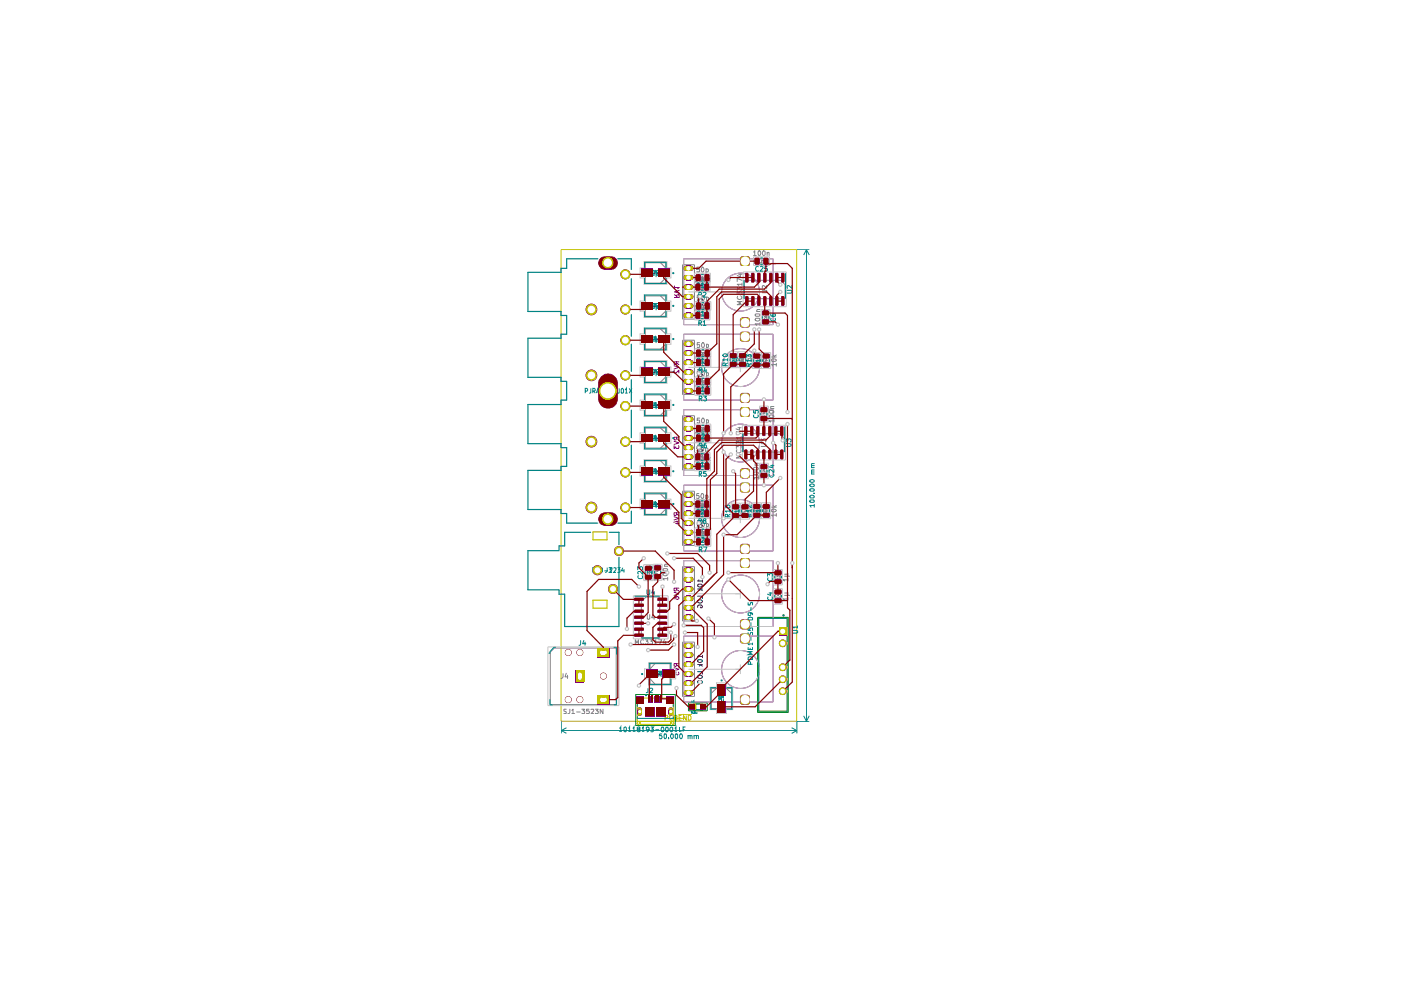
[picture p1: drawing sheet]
<svg xmlns="http://www.w3.org/2000/svg" width="297mm" height="210mm" viewBox="0 0 297 210" stroke-linecap="round" stroke-linejoin="round" font-family="sans-serif">
<g fill="none" stroke="#000084" stroke-width=".21">
<path d="M148.9 58.9a.45 .45 0 0 1-.4 .6 .45 .45 0 0 1-.4-.6h.3v.2M147.9 76l.2-.1h.6l.2 .2a.53 .53 0 0 1-.5 .4 .53 .53 0 0 1-.5-.5zM147.9 78.4h1v.5M147.9 79.3a.66 .66 0 0 1 1 .1l-.1 .4h-.7l-.2-.1zM147.9 76.9h1M148 64.6h1l-.3 .3M148 60.9v.4h1M148 60.1a.6 .6 0 0 1 1 0l-.2 .4h-.6zM148 64.3v.6M148 62.9h1M148 62.5l.4 .3M148.1 63.4a.58 .58 0 0 1 .9 .3 .58 .58 0 0 1-1-.1z"/>
<path d="M148.2 74.9l-.3 .3h1M148.5 77l.4 .2M148.6 76.9l-.3 .3M148.7 62.5l-.4 .4M148.9 74.9v.5M147.9 92l.2-.1h.6l.2 .3-.6 .3-.4-.2zM147.9 94.4h1v.5M147.9 95.3a.66 .66 0 0 1 1 .1l-.1 .4h-.7l-.2-.1zM147.9 92.9h1M148.2 90.9l-.3 .3h1M148.5 96.7v.2h.3l.1-.3-.2-.3h-.5l-.3 .1v.4M148.5 80.7v.2h.3l.1-.3-.2-.3h-.5l-.3 .1v.4"/>
<path d="M148.5 93l.4 .2M148.6 92.9l-.3 .3M148.9 90.9v.5M147.9 108l.2-.1h.6l.2 .3-.6 .3-.4-.2zM147.9 110.4h1v.5M147.9 111.3a.66 .66 0 0 1 1 .1l-.1 .4h-.7l-.2-.1zM147.9 108.9h1M148.2 106.9l-.3 .3h1M148.5 112.7v.2h.3l.1-.3-.2-.3h-.5l-.3 .1v.4M148.5 109l.4 .2M148.6 108.9l-.3 .3M148.9 106.9v.5"/>
<path d="M147.9 124l.2-.1h.6l.2 .3-.6 .3-.4-.2zM147.9 126.4h1v.5M147.9 127.3a.66 .66 0 0 1 1 .1v.2a.66 .66 0 0 1-1 .1zM147.9 140l.8-.1 .2 .3-.6 .3-.4-.2zM147.9 124.9h1M148.2 122.9l-.3 .3h1M148.2 138.9l-.3 .3h1M148.5 128.7v.2h.3l.1-.4-.2-.2h-.5l-.3 .1v.4M148.5 125l.4 .2M148.6 124.9l-.3 .3M148.9 122.9v.5M148.9 138.9v.5"/>
<path d="M147.9 142.4h1v.5M147.9 143.3a.66 .66 0 0 1 1 .1v.2a.66 .66 0 0 1-1 .1zM147.9 140.9h1M148.5 144.7v.2h.3l.1-.4-.2-.2h-.5l-.3 .1v.4M148.5 141l.4 .2M148.6 140.9l-.3 .3"/>
</g>
<path d="M144.7 56.1h2.5v11.5h-2.5zM144.7 72.1h2.5v11.6h-2.5zM144.7 88.1h2.5v11.6h-2.5zM144.7 104.1h2.5v11.6h-2.5zM144.7 120.1h2.5v11.6h-2.5zM144.7 136.1h2.5v11.6h-2.5z" fill="none" stroke="#848484" stroke-width=".21"/>
<g fill="none" stroke="#840084" stroke-width=".21">
<path d="M144.9 54.9h19v13.9h-19zM142.9 77.6l1 .3-1 .3M143 78.5v.6h.3l.6-.6v.6M143 63.1h1l-.1-.6-.4 .1v.5M143 61h1l-.3 .2M143 62.5l.5 .3M143 60.6v.6M143.4 76.7v.4l-.1 .2-.4-.1v-.5h1M143.4 77l.5 .3M144 61.6l-1 .3 1 .2M144.9 70.9h19v13.9h-19zM142.9 93.6l1 .3-1 .3"/>
<path d="M142.9 94.5v.6l.4-.4v.4h.5v-.6M143.4 92.7l-.1 .5h-.4v-.5h1M143.4 93l.5 .3M144.9 86.9h19v13.9h-19zM142.8 110.7l.8-.2v.7M142.9 109.6l1 .3-1 .3M143.3 111h.6M143.4 108.7l-.1 .5h-.4v-.5h1M143.4 109l.5 .3M144.9 102.9h19v13.9h-19zM144.9 118.9h19v13.9h-19zM142.9 125.6l1 .3-1 .3"/>
<path d="M143.4 124.7l-.1 .5h-.4v-.5h1M143.4 125l.5 .3M143.5 126.5l-.2 .1a.32 .32 0 0 0 .1 .4 .32 .32 0 0 0 .4 0 .32 .32 0 0 0 0-.4 .73 .73 0 0 0-.9 .1v.3M144.9 134.9h19v13.9h-19zM142.9 141.6l1 .3-1 .3M143.4 140.7l-.1 .5h-.4v-.5h1M143.4 141l.5 .3M143.8 142.5v.5l-.3 .1-.2-.2v-.4l-.4 .1v.4"/>
<circle cx="157" cy="77.9" r="4"/>
<circle cx="157" cy="61.9" r="4"/>
<circle cx="157" cy="93.9" r="4"/>
<circle cx="157" cy="109.9" r="4"/>
<circle cx="157" cy="125.9" r="4"/>
<circle cx="157" cy="141.9" r="4"/>
</g>
<g fill="#848400">
<path d="M127.6 79.9a1.93 1.93 0 0 1 1.9-.5 1.93 1.93 0 0 1 1.4 1.6v3.9a1.96 1.96 0 0 1-2.2 1.6 1.96 1.96 0 0 1-1.7-2v-3.5z"/>
<circle cx="125.4" cy="79.6" r="1.23"/>
<circle cx="128.9" cy="82.9" r="1.91"/>
<circle cx="132.6" cy="72.1" r="1.06"/>
<circle cx="132.6" cy="79.6" r="1.06"/>
<circle cx="132.6" cy="86.1" r="1.06"/>
</g>
<path d="M127.6 79.9a1.93 1.93 0 0 1 1.9-.5 1.93 1.93 0 0 1 1.4 1.6v3.9a1.96 1.96 0 0 1-2.2 1.6 1.96 1.96 0 0 1-1.7-2v-3.5z" fill="none" stroke="#848400" stroke-width=".21"/>
<g fill="#848400">
<path d="M145 78.6l.5-.2v1.1a.55 .55 0 0 1-.5-.9z"/>
<path d="M146.5 78.4a.55 .55 0 0 1 .5 .5 .55 .55 0 0 1-.5 .6z"/>
<path d="M145.5 78.3h1v1.1h-1z"/>
<path d="M145.2 76.4l.3-.1v1.1a.55 .55 0 0 1-.6-.4 .55 .55 0 0 1 .3-.6z"/>
<path d="M146.5 76.3a.55 .55 0 0 1 .5 .6 .55 .55 0 0 1-.5 .5z"/>
<path d="M145.5 76.3h1v1.1h-1z"/>
<path d="M145 82.6l.5-.3v1.1a.55 .55 0 0 1-.5-.8z"/>
<path d="M146.5 82.3a.55 .55 0 0 1 .5 .6 .55 .55 0 0 1-.5 .5z"/>
<path d="M145.5 82.3h1v1.1h-1z"/>
<path d="M145.2 80.4l.3-.1v1.1a.55 .55 0 0 1-.6-.4 .55 .55 0 0 1 .3-.6z"/>
<path d="M146.5 80.3a.55 .55 0 0 1 .5 .6 .55 .55 0 0 1-.5 .5z"/>
<path d="M145.5 80.3h1v1.1h-1z"/>
<path d="M145 74.6l.5-.3v1.1a.55 .55 0 0 1-.5-.8z"/>
<path d="M146.5 74.3a.55 .55 0 0 1 .5 .5 .55 .55 0 0 1-.5 .6z"/>
<path d="M145.5 74.3h1v1.1h-1z"/>
<path d="M157 86.5l.2-.1h1.5l.3 .3-.1 1.5-.2 .2-1.6-.1-.2-.2z"/>
<path d="M157 99.6l.3-.3 1.4 .1 .3 .3-.1 1.6-.3 .1-1.5-.1-.2-.3z"/>
<path d="M145 88.6l.5-.3v1.2a.55 .55 0 0 1-.5-.9z"/>
<path d="M146.5 88.3a.55 .55 0 0 1 .5 .6 .55 .55 0 0 1-.5 .6z"/>
<path d="M145.5 88.3h1v1.1h-1z"/>
<path d="M157 102.5l.2-.1h1.5l.3 .3-.1 1.5-.2 .2h-1.5l-.3-.3z"/>
<path d="M145 104.6l.5-.2v1.1a.55 .55 0 0 1-.5-.9z"/>
<path d="M146.5 104.4a.55 .55 0 0 1 .5 .5 .55 .55 0 0 1-.5 .6z"/>
<path d="M145.5 104.3h1v1.1h-1z"/>
<path d="M157 83.6l.3-.3 1.4 .1 .3 .3-.1 1.6-.3 .1-1.5-.1-.2-.3z"/>
<path d="M145 60.6l.5-.3v1.1a.55 .55 0 0 1-.5-.8z"/>
<path d="M146.5 60.3a.55 .55 0 0 1 .5 .6 .55 .55 0 0 1-.5 .5z"/>
<path d="M145.5 60.3h1v1.2h-1z"/>
<path d="M145 58.6l.5-.3v1.1a.55 .55 0 0 1-.5-.8z"/>
<path d="M146.5 58.3a.55 .55 0 0 1 .5 .5 .55 .55 0 0 1-.5 .6z"/>
<path d="M145.5 58.3h1v1.1h-1z"/>
<path d="M145 56.6l.5-.3v1.1a.55 .55 0 0 1-.5-.8z"/>
<path d="M146.5 56.3a.55 .55 0 0 1 .5 .6 .55 .55 0 0 1-.5 .5z"/>
<path d="M145.5 56.3h1v1.1h-1z"/>
<path d="M145.2 62.4h.3v1.1a.55 .55 0 0 1-.6-.4 .55 .55 0 0 1 .3-.7z"/>
<path d="M146.5 62.4a.55 .55 0 0 1 .5 .5 .55 .55 0 0 1-.5 .6z"/>
<path d="M145.5 62.3h1v1.1h-1z"/>
<path d="M145 64.6l.5-.3v1.1a.55 .55 0 0 1-.5-.8z"/>
<path d="M146.5 64.3a.55 .55 0 0 1 .5 .6 .55 .55 0 0 1-.5 .5z"/>
<path d="M145.5 64.3h1v1.1h-1z"/>
<path d="M145 96.6l.5-.3v1.1a.55 .55 0 0 1-.5-.8z"/>
<path d="M146.5 96.3a.55 .55 0 0 1 .5 .6 .55 .55 0 0 1-.5 .5z"/>
<path d="M145.5 96.4h1v1.1h-1z"/>
<path d="M145.2 94.4h.3v1.1a.55 .55 0 0 1-.6-.4 .55 .55 0 0 1 .3-.7z"/>
<path d="M146.5 94.4a.55 .55 0 0 1 .5 .5 .55 .55 0 0 1-.5 .6z"/>
<path d="M145.5 94.3h1v1.1h-1z"/>
<path d="M145 92.6l.5-.3v1.1a.55 .55 0 0 1-.5-.8z"/>
<path d="M146.5 92.3a.55 .55 0 0 1 .5 .6 .55 .55 0 0 1-.5 .5z"/>
<path d="M145.5 92.3h1v1.1h-1z"/>
<path d="M145.2 98.4l.3-.1v1.1a.55 .55 0 0 1-.6-.4 .55 .55 0 0 1 .3-.6z"/>
<path d="M146.5 98.3a.55 .55 0 0 1 .5 .6 .55 .55 0 0 1-.5 .5z"/>
<path d="M145.5 98.3h1v1.1h-1z"/>
<path d="M145 90.6l.5-.3v1.1a.55 .55 0 0 1-.5-.8z"/>
<path d="M146.5 90.3a.55 .55 0 0 1 .5 .5 .55 .55 0 0 1-.5 .6z"/>
<path d="M145.5 90.3h1v1.1h-1z"/>
<path d="M127.5 54.7l.6-.2h1.7a1.32 1.32 0 0 1 1.1 1.4 1.32 1.32 0 0 1-1.3 1.2h-1.4a1.36 1.36 0 0 1-1.1-.9 1.36 1.36 0 0 1 .4-1.5z"/>
<circle cx="132.6" cy="100.2" r="1.06"/>
<circle cx="132.6" cy="93.6" r="1.06"/>
<circle cx="125.4" cy="93.6" r="1.23"/>
<circle cx="125.4" cy="65.6" r="1.23"/>
<circle cx="132.6" cy="65.6" r="1.06"/>
<circle cx="128.9" cy="55.7" r="1.31"/>
<circle cx="132.6" cy="58.2" r="1.06"/>
</g>
<path d="M127.2 55l.9-.5h1.7a1.32 1.32 0 0 1 1.1 1.4 1.32 1.32 0 0 1-1.3 1.2h-1.4a1.39 1.39 0 0 1-1-2.1z" fill="none" stroke="#848400" stroke-width=".21"/>
<g fill="#848400">
<path d="M157 67.6l.3-.3 1.4 .1 .3 .3-.1 1.6-.2 .1h-1.5l-.3-.4z"/>
<path d="M157.2 54.4h1.5l.2 .1 .1 1.5-.3 .4h-1.5l-.2-.2-.1-1.5z"/>
<path d="M145.2 72.4l.3-.1v1.1a.55 .55 0 0 1-.6-.4 .55 .55 0 0 1 .3-.6z"/>
<path d="M146.5 72.3a.55 .55 0 0 1 .5 .6 .55 .55 0 0 1-.5 .5z"/>
<path d="M145.5 72.3h1v1.1h-1z"/>
<path d="M145 66.6l.5-.3v1.1a.55 .55 0 0 1-.5-.8z"/>
<path d="M146.5 66.3a.55 .55 0 0 1 .5 .6 .55 .55 0 0 1-.5 .5z"/>
<path d="M145.5 66.3h1v1.1h-1z"/>
<path d="M157 70.5l.2-.1h1.5l.3 .3-.1 1.5-.2 .2-1.6-.1-.2-.2z"/>
<path d="M145 130.6l.5-.3v1.1a.55 .55 0 0 1-.5-.8z"/>
<path d="M146.5 130.3a.55 .55 0 0 1 .5 .6 .55 .55 0 0 1-.5 .5z"/>
<path d="M145.5 130.3h1v1.1h-1z"/>
<path d="M145 128.6l.5-.3v1.1a.55 .55 0 0 1-.5-.8z"/>
<path d="M146.5 128.3a.55 .55 0 0 1 .5 .6 .55 .55 0 0 1-.5 .5z"/>
<path d="M145.5 128.4h1v1.1h-1z"/>
<path d="M145 126.6l.5-.2v1.1a.55 .55 0 0 1-.5-.9z"/>
<path d="M146.5 126.4a.55 .55 0 0 1 .5 .5 .55 .55 0 0 1-.5 .6z"/>
<path d="M145.5 126.3h1v1.1h-1z"/>
<path d="M145 124.6l.5-.3v1.1a.55 .55 0 0 1-.5-.8z"/>
<path d="M146.5 124.3a.55 .55 0 0 1 .5 .6 .55 .55 0 0 1-.5 .5z"/>
<path d="M145.5 124.3h1v1.1h-1z"/>
<path d="M145 122.6l.5-.3v1.1a.55 .55 0 0 1-.5-.8z"/>
<path d="M146.5 122.3a.55 .55 0 0 1 .5 .6 .55 .55 0 0 1-.5 .5z"/>
<path d="M145.5 122.3h1v1.1h-1z"/>
<path d="M127.2 109.3l.9-.5h1.7a1.33 1.33 0 0 1 1.1 1.3 1.33 1.33 0 0 1-1.1 1.3h-1.7a1.33 1.33 0 0 1-.9-2.1z"/>
<circle cx="131.2" cy="116.8" r="1.06"/>
<circle cx="130" cy="124.9" r="1.06"/>
<circle cx="126.7" cy="120.9" r="1.06"/>
<circle cx="125.4" cy="107.6" r="1.23"/>
<circle cx="128.9" cy="110.1" r="1.31"/>
<circle cx="132.6" cy="107.6" r="1.06"/>
</g>
<path d="M127.2 109.3l.9-.5h1.7a1.33 1.33 0 0 1 1.1 1.3 1.33 1.33 0 0 1-1.1 1.3h-1.7a1.33 1.33 0 0 1-.9-2.1z" fill="none" stroke="#848400" stroke-width=".21"/>
<g fill="#848400">
<path d="M145 140.6l.5-.3v1.1a.55 .55 0 0 1-.5-.8z"/>
<path d="M146.5 140.3a.55 .55 0 0 1 .5 .6 .55 .55 0 0 1-.5 .5z"/>
<path d="M145.5 140.3h1v1.1h-1z"/>
<path d="M145 136.6l.5-.2v1.1a.55 .55 0 0 1-.5-.9z"/>
<path d="M146.5 136.4a.55 .55 0 0 1 .5 .5 .55 .55 0 0 1-.5 .6z"/>
<path d="M145.5 136.3h1v1.1h-1z"/>
<path d="M145 138.6l.5-.3v1.1a.55 .55 0 0 1-.5-.8z"/>
<path d="M146.5 138.3a.55 .55 0 0 1 .5 .6 .55 .55 0 0 1-.5 .5z"/>
<path d="M145.5 138.3h1v1.1h-1z"/>
<path d="M145 142.6l.5-.2v1.1a.55 .55 0 0 1-.5-.9z"/>
<path d="M146.5 142.4a.55 .55 0 0 1 .5 .5 .55 .55 0 0 1-.5 .6z"/>
<path d="M145.5 142.3h1v1.1h-1z"/>
<path d="M145 144.6l.5-.3v1.1a.55 .55 0 0 1-.5-.8z"/>
<path d="M146.5 144.3a.55 .55 0 0 1 .5 .6 .55 .55 0 0 1-.5 .5z"/>
<path d="M145.5 144.4h1v1.1h-1z"/>
<path d="M145 106.6l.5-.3v1.1a.55 .55 0 0 1-.5-.8z"/>
<path d="M146.5 106.3a.55 .55 0 0 1 .5 .5 .55 .55 0 0 1-.5 .6z"/>
<path d="M145.5 106.3h1v1.1h-1z"/>
<path d="M145 120.6l.5-.2v1.1a.55 .55 0 0 1-.5-.9z"/>
<path d="M146.5 120.4a.55 .55 0 0 1 .5 .5 .55 .55 0 0 1-.5 .6z"/>
<path d="M145.5 120.3h1v1.1h-1z"/>
<path d="M145 114.6l.5-.3v1.1a.55 .55 0 0 1-.5-.8z"/>
<path d="M146.5 114.3a.55 .55 0 0 1 .5 .6 .55 .55 0 0 1-.5 .5z"/>
<path d="M145.5 114.3h1v1.1h-1z"/>
<path d="M145.2 112.4l.3-.1v1.1a.55 .55 0 0 1-.6-.4 .55 .55 0 0 1 .3-.6z"/>
<path d="M146.5 112.3a.55 .55 0 0 1 .5 .6 .55 .55 0 0 1-.5 .5z"/>
<path d="M145.5 112.4h1v1.1h-1z"/>
<path d="M145 110.6l.5-.2v1.1a.55 .55 0 0 1-.5-.9z"/>
<path d="M146.5 110.4a.55 .55 0 0 1 .5 .5 .55 .55 0 0 1-.5 .6z"/>
<path d="M145.5 110.3h1v1.1h-1z"/>
<path d="M145.2 108.4l.3-.1v1.1a.55 .55 0 0 1-.6-.4 .55 .55 0 0 1 .3-.6z"/>
<path d="M146.5 108.3a.55 .55 0 0 1 .5 .6 .55 .55 0 0 1-.5 .5z"/>
<path d="M145.5 108.3h1v1.1h-1z"/>
<path d="M157 118.5l.2-.1h1.5l.3 .3-.1 1.5-.2 .2h-1.5l-.3-.3z"/>
<path d="M157 115.6l.3-.3h1.3l.3 .2v1.8l-.3 .1-1.5-.1-.2-.3z"/>
<path d="M157 134.5l.2-.1h1.5l.3 .3-.1 1.5-.2 .2h-1.5l-.3-.3z"/>
<path d="M165.2 133.1h1.6v1.6h-1.6z"/>
<path d="M157 131.6l.3-.3h1.3l.3 .2v1.8l-.3 .1-1.5-.1-.2-.3z"/>
<path d="M157 147.6l.3-.3h1.3l.3 .2v1.8l-.3 .1h-1.5l-.2-.4z"/>
<path d="M122 142.1h1.9v2.6h-1.9z"/>
<path d="M126.7 137.4h2.6v2h-2.6z"/>
<path d="M126.7 147.4h2.6v2h-2.6z"/>
<path d="M135.1 151.3h1a.5 .5 0 0 1-.5 .5 .5 .5 0 0 1-.5-.5z"/>
<path d="M135.2 150.2a.5 .5 0 0 1 .6-.2 .5 .5 0 0 1 .3 .5h-1z"/>
<path d="M135.1 150.5h1v.8h-1z"/>
<path d="M145 146.6l.5-.3v1.1a.55 .55 0 0 1-.5-.8z"/>
<path d="M146.5 146.3a.55 .55 0 0 1 .5 .6 .55 .55 0 0 1-.5 .5z"/>
<path d="M145.5 146.3h1v1.1h-1z"/>
<path d="M141.7 151.3h1a.5 .5 0 0 1-.5 .5 .5 .5 0 0 1-.5-.5z"/>
<path d="M141.8 150.2a.5 .5 0 0 1 .6-.2 .5 .5 0 0 1 .3 .5h-1z"/>
<path d="M141.7 150.5h1v.8h-1z"/>
<circle cx="165.9" cy="146.6" r=".8"/>
<circle cx="165.9" cy="144" r=".8"/>
<circle cx="165.9" cy="141.5" r=".8"/>
<circle cx="165.9" cy="136.4" r=".8"/>
<circle cx="122.9" cy="138.3" r=".72"/>
<circle cx="120.5" cy="148.3" r=".72"/>
<circle cx="122.9" cy="148.3" r=".72"/>
<circle cx="120.5" cy="138.3" r=".72"/>
<circle cx="127.9" cy="143.3" r=".72"/>
<circle cx="142.2" cy="150.9" r=".38"/>
<circle cx="135.6" cy="150.9" r=".38"/>
</g>
<path d="M125.7 112.8h3v1.7h-3zM125.7 127.3h3v1.6h-3z" fill="none" stroke="#c2c200" stroke-width=".25"/>
<g fill="none" stroke="#c2c200" stroke-width=".21">
<path d="M119 52.9h49.9v100h-49.9zM135.4 150.5v.7M135.4 151.3l.3 .2 .2-.2M135.4 150.6l.3-.3 .2 .3M135.9 150.5v.7M141 152.2h.5v-.5h-.5v1M142 150.5v.7M142 150.6l.3-.3 .2 .3M142 151.3l.3 .2 .2-.2M142.5 150.5v.7M142.5 151.8l-.4-.1a.52 .52 0 0 0-.2 .6 .52 .52 0 0 0 .6 .3M143 152.2l.5-.1v-.4h-.5v1l.6-.1v-.3l-.3-.1"/>
<path d="M143.8 151.5h2.9M144 152.2h.3M144.5 151.7h-.5v1h.5M145.5 151.7v1l-.6-1v1M145.9 151.7h.4l.2 .2v.5l-.3 .3h-.3z"/>
</g>
<path d="M148.5 149.3h.5v1.3h-.5z" fill="#c2c200"/>
<path d="M148.5 149.3h.5v1.3h-.5z" fill="none" stroke="#c2c200" stroke-width=".21"/>
<path d="M147 149.3h.5v1.3h-.5z" fill="#c2c200"/>
<path d="M160.9 131.1h6v19.7h-6zM166.1 130.4l.1 .1v.1l-.2-.1zM135.1 153h.1M135.1 148h7.6v5h-7.6zM135.2 153l-.1 .4 .1 .2M135.6 153.1l-.1 .4-.2 .2M135.7 153.1v.5h6.5v-.5M142.4 153.1v.2l.3 .4M142.7 152.3h2.4M142.8 153l.1 .4-.2 .3M147 149.3h1.9v1.2h-1.9zM147 149.3h.5v1.3h-.5z" fill="none" stroke="#c2c200" stroke-width=".21"/>
<path d="M160.6 130.9h6.5v20.1h-6.5zM134.8 147.2h8.4v6.6h-8.4zM146 149h3.9v1.7h-3.9z" fill="none" stroke="#008400" stroke-width=".21"/>
<g fill="none" stroke="#000084" stroke-width=".21">
<path d="M136.4 57.9v.1M136.4 57.9v.1zM136.5 58l.1-.1-.1 .1M136.6 57.9v.1M136.8 57.9l-.2 .1M136.8 57.9h.1M136.8 57.9v.1M136.9 57.9v.1zM136.9 57.9v.1M136.9 57.9l.1 .1M137.1 57.9h.1M137.1 57.9v.1"/>
<path d="M137.3 57.9l.1 .1M137.4 57.9l.1 .1zM137.5 58h.1M137.5 57.9v.1M137.7 57.9l-.1 .1M137.8 58h.1M137.9 58h.1M138 57.9v.1M138.1 57.9l-.1 .1h.2M138.3 57.9l.1 .1M138.5 57.9v.1M138.6 58h.1"/>
<path d="M138.6 57.9v.1M138.6 57.9h.1M138.7 58h.1M138.8 57.9l.1 .1zM139.1 57.9v.1zM139.3 57.9l-.2 .1M139.4 57.9h.1M139.4 57.9v.1M139.5 58l-.1-.1v.1M139.6 57.9v.1M139.7 57.9v.1M139.7 58h.1"/>
<path d="M139.9 58l.1-.1zM140.1 58h.1M140.3 57.9h.1M140.3 57.9v.1M140.4 57.9l.1 .1zM140.5 57.9l-.1 .1M140.5 57.9l.1 .1M140.6 57.9h.2M140.9 57.9v.1M141 58h.1M141.2 57.9l-.1 .1M141.2 58h.1"/>
<path d="M141.4 57.9v.1M141.5 58h.1M141.6 57.9l.1 .1zM141.7 58h.1M136.4 71.8l-.1 .2 .1-.1M136.4 71.9v.1zM136.4 78.9v.1M136.4 64.9l-.1-.1 .1 .2M136.4 64.9v.1zM136.4 78.9v.1zM136.5 71.9h.1M136.5 79l.1-.1-.1 .1"/>
<path d="M136.5 64.9l.1 .1zM136.6 64.9h.1M136.6 71.9h.1M136.6 78.9v.1M136.7 64.9v.1M136.7 71.9v.1M136.7 71.9l.1 .1M136.7 64.9h.1M136.8 71.8h.1M136.8 78.9l-.2 .1M136.8 78.9h.1M136.8 64.8v.1"/>
<path d="M136.8 64.9v.1M136.8 78.9v.1M136.9 78.9v.1zM136.9 71.9v.1M136.9 71.8v.2v-.1M136.9 71.9l.1 .1M136.9 78.9v.1M136.9 78.9l.1 .1M136.9 64.9v.1M136.9 64.8v.2v-.1M136.9 64.9l.1 .1M137.1 71.9h.1"/>
<path d="M137.1 78.9h.1M137.1 64.9h.1M137.1 64.8v.2M137.1 71.8v.2M137.1 78.9v.1M137.3 71.8l.1 .2M137.3 78.9l.1 .1M137.3 64.9l.1 .1M137.4 71.8l.1 .2zM137.4 78.9l.1 .1zM137.4 64.8l.1 .2zM137.5 72h.1"/>
<path d="M137.5 71.9v.1M137.5 79h.1M137.5 65h.1M137.5 64.9v.1M137.5 78.9v.1M137.7 71.8v.2l-.1-.1M137.7 78.9l-.1 .1M137.7 64.8v.2l-.1-.1M137.8 72l.1-.2v.2M137.8 79h.1M137.8 65l.1-.2v.2M137.9 71.9h.1"/>
<path d="M137.9 79h.1M137.9 64.9h.1M138 71.9v.1M138 78.9v.1M138 64.9v.1M138.1 72l-.1-.1 .2 .1M138.1 78.9l-.1 .1h.2M138.1 65l-.1-.1 .2 .1M138.3 71.9l.1 .1M138.3 78.9l.1 .1M138.3 64.9l.1 .1M138.3 64.8v.2"/>
<path d="M138.3 71.8v.2M138.5 71.9h.1M138.5 64.9h.1M138.5 64.9v.1M138.5 71.9v.1M138.5 78.9v.1M138.6 79h.1M138.6 64.9v.1M138.6 71.9v.1M138.6 78.9v.1M138.6 71.9h.1M138.6 78.9h.1"/>
<path d="M138.6 64.9h.1M138.6 64.8v.2M138.6 71.8v.2M138.7 71.9l.1 .1M138.7 79h.1M138.7 64.9l.1 .1M138.8 78.9l.1 .1zM138.9 71.8l-.1 .2 .1-.1M138.9 64.8l-.1 .2 .1-.1M139.1 71.8v.2zM139.1 78.9v.1zM139.1 64.8v.2z"/>
<path d="M139.1 71.9h.2M139.1 64.9h.2M139.3 78.9l-.2 .1M139.4 71.8h.1M139.4 71.9l.1 .1M139.4 78.9h.1M139.4 64.8l.1 .2M139.4 78.9v.1M139.5 79l-.1-.1v.1M139.6 64.9v.1M139.6 71.9v.1M139.6 78.9v.1"/>
<path d="M139.7 72h.1M139.7 78.9v.1M139.7 79h.1M139.7 64.9v.1M139.7 65h.1M139.9 72l.1-.2v.2M139.9 79l.1-.1zM139.9 65l.1-.2v.2M139.9 71.9h.1M139.9 64.9h.1M140.1 72v-.2l.1 .2M140.1 79h.1"/>
<path d="M140.1 65v-.2l.1 .2M140.3 78.9h.1M140.3 72h.1M140.3 71.8h.1M140.3 64.8v.1M140.3 64.9v.1M140.3 78.9v.1M140.4 78.9l.1 .1zM140.5 71.9l-.1 .1M140.5 71.8l-.1 .2 .1-.1M140.5 71.9l.1 .1M140.5 78.9l-.1 .1"/>
<path d="M140.5 78.9l.1 .1M140.5 64.9l-.1 .1M140.5 64.8l-.1 .2 .1-.1M140.5 64.9l.1 .1M140.6 78.9h.2M140.6 71.9h.1M140.6 64.9h.1M140.7 71.8v.2l.1-.1M140.7 64.8v.2l.1-.1M140.9 71.9h.1M140.9 64.9h.1M140.9 64.9v.1"/>
<path d="M140.9 71.9v.1M140.9 78.9v.1M141 79h.1M141 64.9v.1M141 71.9v.1M141.1 72h.2M141.1 65h.2M141.2 78.9l-.1 .1M141.2 79h.1M141.4 71.9h.1M141.4 64.9h.1M141.4 64.9v.1"/>
<path d="M141.4 71.9v.1M141.4 78.9v.1M141.5 79h.1M141.5 64.9v.1M141.5 71.9v.1M141.6 71.9l.1 .1zM141.6 78.9l.1 .1zM141.7 79h.1M141.7 64.9v.1M141.7 65h.1M141.7 64.8v.2M141.7 71.8v.2"/>
<path d="M136.4 85.9l-.1-.1 .1 .2M136.4 85.9v.1zM136.4 99.9h.1M136.4 92.8l-.1 .2 .1-.1M136.4 92.9v.1zM136.5 85.9l.1 .1zM136.5 99.9h.1l-.1 .1M136.5 92.9h.1M136.6 85.9h.1M136.6 92.9h.1M136.6 99.9h.1M136.7 85.9v.1"/>
<path d="M136.7 92.9v.1M136.7 85.9h.1M136.7 92.9l.1 .1M136.8 85.8v.1M136.8 99.9l-.2 .1M136.8 99.9h.1M136.8 92.8h.1M136.8 85.9v.1M136.9 99.9h.1M136.9 85.9v.1M136.9 85.8v.2v-.1M136.9 85.9l.1 .1"/>
<path d="M136.9 99.9v.1M136.9 92.9v.1M136.9 92.8v.2v-.1M136.9 92.9l.1 .1M137.1 85.9h.1M137.1 99.9h.1M137.1 92.9h.1M137.1 85.8v.2M137.1 92.8v.2M137.3 85.9l.1 .1M137.3 99.9h.1M137.3 92.8l.1 .2"/>
<path d="M137.4 85.8l.1 .2zM137.4 99.9h.1zM137.4 92.8l.1 .2zM137.5 86h.1M137.5 85.9v.1M137.5 99.9h.1M137.5 93h.1M137.5 92.9v.1M137.7 85.8v.2l-.1-.1M137.7 99.9h-.1M137.7 92.8v.2l-.1-.1M137.8 86l.1-.2v.2"/>
<path d="M137.8 99.9h.1M137.8 93l.1-.2v.2M137.9 86h.1M137.9 99.9h.1M137.9 92.9h.1M138 85.9v.1M138 99.9h.1M138 92.9v.1M138.1 86l-.1-.1 .2 .1M138.1 99.9h-.1h.2M138.1 93l-.1-.1 .2 .1M138.3 85.9l.1 .1"/>
<path d="M138.3 99.9h.1M138.3 92.9l.1 .1M138.3 85.8v.2M138.3 92.8v.2M138.5 85.9h.1M138.5 92.9h.1M138.5 85.9v.1M138.5 92.9v.1M138.5 99.9h.1M138.6 99.9h.1M138.6 85.9v.1M138.6 92.9v.1"/>
<path d="M138.6 85.9h.1M138.6 92.9h.1M138.6 85.8v.2M138.6 92.8v.2M138.7 85.9l.1 .1M138.7 99.9h.1M138.7 92.9l.1 .1M138.8 99.9h.1zM138.9 85.8l-.1 .2 .1-.1M138.9 92.8l-.1 .2 .1-.1M139.1 85.8v.2zM139.1 99.9h.1"/>
<path d="M139.1 92.8v.2zM139.1 85.9h.2M139.1 92.9h.2M139.3 99.9h-.2M139.4 85.8l.1 .2M139.4 99.9h.1M139.4 92.8h.1M139.4 92.9l.1 .1M139.5 99.9h-.1v.1M139.6 85.9v.1M139.6 92.9v.1M139.6 99.9h.1"/>
<path d="M139.7 93h.1M139.7 85.9v.1M139.7 86h.1M139.7 99.9h.1M139.9 99.9h.1zM139.9 93l.1-.2v.2M139.9 92.9h.1M140 85.8l-.1 .2zM140.1 86v-.2l.1 .2M140.1 99.9h.1M140.1 93v-.2l.1 .2M140.3 99.9h.1"/>
<path d="M140.3 93h.1M140.3 85.8v.1M140.3 92.8h.1M140.3 85.9v.1M140.4 99.9h.1zM140.5 85.9l-.1 .1M140.5 85.8l-.1 .2 .1-.1M140.5 85.9l.1 .1M140.5 99.9l-.1 .1M140.5 99.9h.1M140.5 92.9l-.1 .1M140.5 92.8l-.1 .2 .1-.1"/>
<path d="M140.5 92.9l.1 .1M140.6 99.9h.2M140.6 85.9h.1M140.6 92.9h.1M140.7 85.8v.2l.1-.1M140.7 92.8v.2l.1-.1M140.9 85.9h.1M140.9 92.9h.1M140.9 85.9v.1M140.9 92.9v.1M140.9 99.9h.1M141 99.9h.1"/>
<path d="M141 85.9v.1M141 92.9v.1M141.1 86h.2M141.1 93h.2M141.2 99.9h-.1M141.2 99.9h.1M141.4 85.9h.1M141.4 92.9h.1M141.4 85.9v.1M141.4 92.9v.1M141.4 99.9h.1M141.5 99.9h.1"/>
<path d="M141.5 85.9v.1M141.5 92.9v.1M141.6 99.9h.1zM141.6 92.9l.1 .1zM141.7 85.9v.1M141.7 86h.1M141.7 99.9h.1M141.7 85.8v.2M141.7 92.8v.2M136.4 106.9l-.1-.1 .1 .2M136.4 106.9v.1zM136.5 106.9l.1 .1z"/>
<path d="M136.6 106.9h.1M136.7 106.9v.1M136.7 106.9h.1M136.8 106.8v.1M136.8 106.9v.1M136.9 106.9v.1M136.9 106.8v.2v-.1M136.9 106.9l.1 .1M137.1 106.9h.1M137.1 106.8v.2M137.3 106.9l.1 .1M137.4 106.8l.1 .2z"/>
<path d="M137.5 107h.1M137.5 106.9v.1M137.7 106.8v.2l-.1-.1M137.8 107l.1-.2v.2M137.9 107h.1M138 106.9v.1M138.1 107l-.1-.1 .2 .1M138.3 106.9l.1 .1M138.3 106.8v.2M138.5 106.9h.1M138.5 106.9v.1M138.6 106.9v.1"/>
<path d="M138.6 106.9h.1M138.6 106.8v.2M138.7 106.9l.1 .1M138.9 106.8l-.1 .2 .1-.1M139.1 106.8v.2zM139.1 106.9h.2M139.4 106.8l.1 .2M139.6 106.9v.1M139.7 106.9v.1M139.7 107h.1M140 106.8l-.1 .2zM140.1 107v-.2l.1 .2"/>
<path d="M140.3 106.8v.1M140.3 106.9v.1M140.5 106.9l-.1 .1M140.5 106.8l-.1 .2 .1-.1M140.5 106.9l.1 .1M140.6 106.9h.1M140.7 106.8v.2l.1-.1M140.9 106.9h.1M140.9 106.9v.1M141 106.9v.1M141.1 107h.2M141.4 106.9h.1"/>
<path d="M141.4 106.9v.1M141.5 106.9v.1M141.7 106.9v.1M141.7 107h.1M141.7 106.8v.2M137.4 142.9v.1M137.4 142.9l.1 .1zM137.5 142.9v.1M137.6 142.9v.1M137.7 142.9l-.1 .1M137.7 142.9v.1M137.7 142.9h.1"/>
<path d="M137.8 142.9h.1M137.8 142.9v.1M137.9 142.9l.1 .1zM138 142.9l-.1 .1M138 142.9v.1M138 142.9l.1 .1M138.3 142.9v.1M138.4 142.9l.1 .1zM138.5 142.9v.1M138.7 142.9l-.1 .1M138.8 143l.1-.1zM139 142.9v.1"/>
<path d="M139.1 142.9v.1h.1M139.3 142.9l.1 .1M139.5 142.9h.1M139.5 142.9v.1M139.6 143h.1M139.6 142.9v.1M139.7 142.9h.1M139.7 142.9v.1M139.7 143h.1M139.8 142.9l.1 .1zM140.1 143h.1M140.3 142.9l-.1 .1"/>
<path d="M140.4 142.9h.1M140.4 142.9v.1M140.5 143l-.1-.1v.1M140.6 142.9v.1M140.8 142.9l-.1 .1M140.8 143h.1M140.9 142.9l.1 .1zM141 142.9h.1M141.4 142.9h.1M141.4 142.9v.1M141.4 142.9l-.1 .1M141.5 143h.1"/>
<path d="M141.7 142.9l-.1 .1 .2-.1M141.9 142.9h.1M141.9 142.9v.1M142 143h.1M142.1 142.9v.1M142.5 142.9l-.3 .1M142.5 143h.1M142.6 142.9v.1M142.7 143h.1M153 150.7h.1M153 150.4l.1 .1M153 150.3h.1"/>
<path d="M153 150.2h.1M153 150h.1M153 149.6v.1zM153 149.4v.1M153 149.1h.1M153 148.6h.1M153 148.5h.1M153 148.2v.1zM153 148h.1M153 147.8v.2M153 147.7h.1M153 147.4h.1"/>
<path d="M153 147.1v.1zM153 146.8h.1M153 146.6l.1 .1M153 146.6v.1zM153 146.3v.2M153 146.2h.1M153 145.9v.1M153 145.8h.1M153 145.7v.1M153 145.4v.1zM153 150.5h.1M153 150.4h.1"/>
<path d="M153 146.8v.1M153 150.3v.1M153 149.6h.1M153 147.5h.1M153 150.6v-.1l.1 .1M153 150.1v.1M153 149.7v.1M153 149.2h.1M153 149.2v.1M153 148.9v.2v-.1M153 148.7v.1M153 148.3v.1"/>
<path d="M153 147.6v.1h.1M153 146.9v.1M153 146.5v.1M153 146.1h.1M153 145.8v.1M153 145.6h.1M153 145.4h.1"/>
</g>
<g fill="none" stroke="#c2c2c2" stroke-width=".21">
<path d="M136.6 55.5h4.8v1.3h.8v2.1h-.8v1.4h-4.8v-1.4h-.9v-2.1h.9zM144.9 54.9h19v13.9h-19zM147.2 59.9h3.3v1.9h-3.3zM147.2 57.9h3.4v2h-3.4zM157.6 57.7h9.1v7.3h-9.1zM159.8 54.4h3.4v1.9h-3.4zM136.6 62.5h4.8v1.3h.8v2.2h-.8v1.3h-4.8v-1.3h-.9v-2.2h.9zM136.6 69.5h4.8v1.3h.8v2.2h-.8v1.3h-4.8v-1.3h-.9v-2.2h.9zM136.6 76.5h4.8v1.3h.8v2.1h-.8v1.4h-4.8v-1.4h-.9v-2.1h.9zM144.9 70.9h19v13.9h-19zM146 77.9h11M146 61.9h11"/>
<path d="M147.2 66h3.3v1.8h-3.3zM147.3 63.9h3.4v1.9h-3.4zM147.3 73.9h3.4v2h-3.4zM147.3 75.9h3.4v1.9h-3.4zM147.3 79.9h3.4v1.9h-3.4zM154.5 74.6h1.9v3.4h-1.9zM156.5 74.6h1.9v3.4h-1.9zM157 60.9v2M157 76.9v2M159.5 74.8h1.9v3.3h-1.9zM161.4 65.6h1.8v3.4h-1.8zM161.5 74.8h1.9v3.3h-1.9z"/>
<path d="M136.6 83.5h4.8v1.3h.8v2.2h-.8v1.3h-4.8v-1.3h-.9v-2.2h.9zM136.6 97.5h4.8v1.3h.8v2.1h-.8v1.4h-4.8v-1.4h-.9v-2.1h.9zM136.6 90.5h4.8v1.3h.8v2.2h-.8v1.2h-4.8v-1.2h-.9v-2.2h.9zM144.9 86.9h19v13.9h-19zM146 93.9h11M147.2 95.9h3.3v1.9h-3.3zM147.2 98h3.4v1.8h-3.4zM147.3 82h3.4v1.8h-3.4zM147.3 89.9h3.4v2h-3.4zM147.3 91.9h3.4v1.9h-3.4zM157 92.9v2M157.4 90.2h9.1v7.3h-9.1z"/>
<path d="M161 86.1h1.9v3.4h-1.9zM161 98.2h1.9v3.3h-1.9zM136.5 119.7h1.9v3.4h-1.9zM136.6 104.5h4.8v1.3h.8v2.1h-.8v1.4h-4.8v-1.4h-.9v-2.1h.9zM138.5 119.6h1.9v3.4h-1.9zM144.9 118.9h19v13.9h-19zM144.9 102.9h19v13.9h-19zM146 109.9h11M147.2 107.9h3.3v1.9h-3.3zM147.2 105.9h3.3v2h-3.3zM147.3 114h3.4v1.8h-3.4zM147.3 111.9h3.4v1.9h-3.4z"/>
<path d="M155 106.7h1.9v3.4h-1.9zM157 110.1h1.9v-3.4h-1.9v4.2M159.5 106.6h1.9v3.4h-1.9zM161.5 106.6h1.9v3.4h-1.9zM116.2 137.2h15v12.4h-15zM134.3 126.3h7.3v9.2h-7.3zM144.9 134.9h19v13.9h-19zM146 125.9h11M157 124.9v2M164 120.7h1.9v3.3h-1.9zM164 124.8h1.9v3.3h-1.9zM137.6 140.5h4.7v1.3h1v2.1h-1v1.4h-4.7v-1.4h-.9v-2.1h.9z"/>
<path d="M146 141.9h11M150.5 145.7h1.4v-.9h2.1v.9h1.4v4.8h-1.4v.8h-2.1v-.8h-1.4zM157 140.9v2"/>
<circle cx="157" cy="77.9" r="4"/>
<circle cx="157" cy="61.9" r="4"/>
<circle cx="157" cy="93.9" r="4"/>
<circle cx="157" cy="109.9" r="4"/>
<circle cx="157" cy="125.9" r="4"/>
<circle cx="157" cy="141.9" r="4"/>
</g>
<g fill="none" stroke="#848484" stroke-width=".21">
<path d="M136.8 55.7h4.3v4.3h-4.3zM138.7 57.5h.5M138.8 57.7l.1-.1 .2 .1M138.9 57.3v.3M140 55.7l1.1 1.1M140.6 57.8l.2 .1-.1 .1-.2-.1zM141.1 58.9l-1.1 1.1M147.2 58.9l.4-.2v1M147.2 59.7h.6M147.9 58.3h2v1.1h-2zM148.3 56.6h-.6v.5h.6v.6l-.6-.1M148.4 58.7l.4 .1v.7l-.4 .2a.63 .63 0 0 1 0-1z"/>
<path d="M148.6 58.7h-.2v.4h.2M148.9 58.8l.1-.2v.5M148.9 59.1h.2M148.9 56.6a.53 .53 0 0 1 .4 .6 .53 .53 0 0 1-.5 .5l-.1-.6zM149.3 58.7h.3l-.3 .4h.3M149.4 58.7l.3 .1v.7l-.2 .2-.3-.2v-.7zM149.7 57.1l.2-.1 .3 .2-.2 .5h-.3M149.7 57v1M150.1 58.7v1M150.3 59.3l.2 .4M150.5 59l-.4 .4M156.6 58.2h.7"/>
<path d="M157 58.1v.6l-.7-.3M157.3 59.4l-1-.4v.7M157.8 59.4h7.7l1 1v2.9h-8.7zM159.8 53.4l.2-.2v1M159.8 54.2h.6M160.4 54.8h2.1v1.2h-2.1zM160.8 53.3l.2-.1a.55 .55 0 0 1 .3 .5 .55 .55 0 0 1-.3 .5l-.3-.4zM161.2 55.2l-.4 .1 .2 .4 .2-.1M161.3 55.2h.4l-.4 .5h.4M161.9 53.2l.3 .1v.7l-.3 .2a.63 .63 0 0 1 0-1zM162.1 55.2h-.3v.2l.3-.1v.3h-.3M162.6 53.6h.5v.6"/>
<path d="M162.6 53.5v.7M136.8 62.7h4.3v4.4h-4.3zM136.8 69.8h4.3v4.2h-4.3zM136.8 76.7h4.3v4.3h-4.3zM138.7 78.5h.5M138.7 71.5h.5M138.7 64.4l.2 .2 .3-.2M138.8 78.7l.1-.1 .2 .1M138.8 71.8l.1-.3 .2 .3M138.8 64.8l.1-.2 .2 .2M138.9 64.3v.3M138.9 71.3v.2"/>
<path d="M138.9 78.3v.3M140 76.7l1.1 1.1M140 69.8l1.1 1M140 62.7l1.1 1.1M140.6 78.8l.2 .1-.1 .1-.2-.1zM140.6 71.8l.2 .1-.1 .1-.2-.1zM140.6 64.7l.2 .2-.1 .1-.2-.1zM141.1 79.9l-1.1 1.1M141.1 73l-1.1 1M141.1 66l-1.1 1.1M147.2 64.9l.4-.2v1M147.2 65.7h.6"/>
<path d="M147.4 74.9l.3-.2v1M147.4 75.7h.5M147.9 60.3h2v1.2h-2zM147.9 66.3h2v1.2h-2zM148 64.3h2v1.1h-2zM148 74.3h2v1.1h-2zM148 76.3h2v1.2h-2zM148.3 78.7h-.5v.5h.5v.5l-.5-.1M148.3 74.8l.4-.1a.58 .58 0 0 1-.1 1l-.3-.2zM148.3 72.6h-.5v.6h.5v.5l-.5-.1M148.3 62.7h-.5v.5h.5v.5l-.5-.1M148.3 64.7l.5 .2v.5l-.3 .3-.3-.4z"/>
<path d="M148.5 60.9h.3l.1-.2h-.4v.5M148.5 66.9l.4-.1-.4-.1v.5M148.7 74.7h-.2v.4h.2M148.7 76.9h.2l.1-.2h-.3v.5M148.7 64.7h-.2v.4h.2M148.7 60.9l.2 .3M148.7 66.9l.2 .3M148.8 76.9l.2 .3M148.8 78.7h.2a.53 .53 0 0 1 .4 .5 .53 .53 0 0 1-.5 .5l-.1-.2zM148.8 62.7h.2a.53 .53 0 0 1 .4 .5 .53 .53 0 0 1-.5 .5l-.1-.2zM148.9 74.8l.2-.2v.5M148.9 64.8l.2-.2v.6"/>
<path d="M148.9 75.1h.3M148.9 65.2h.3M149 72.6a.53 .53 0 0 1 .4 .6 .53 .53 0 0 1-.5 .5l-.1-.2v-.6zM149.1 60.7h.2l-.2 .5h.2M149.1 66.8v-.1v.5M149.1 67.2h.2M149.3 64.7h.3l.1 .2v.5l-.2 .3-.3-.3zM149.3 76.6l-.2 .4h.4M149.4 74.8l.1-.1a.55 .55 0 0 1 .4 .5 .55 .55 0 0 1-.4 .5l-.2-.4zM149.4 64.8l.2-.2v.6M149.4 76.8v.4M149.4 65.2h.2"/>
<path d="M149.5 74.6l-.1 .4h.3M149.6 74.8v.3M149.8 79.1h.4v.5l-.4 .1M149.8 73.1h.4v.5l-.4 .1M149.8 63.1h.4v.5l-.4 .1M149.8 63v1M149.8 73v1M149.8 79v1M150.1 64.7v1M150.3 74.7v1M150.3 65.3l.2 .4M150.4 75.3l.2 .4"/>
<path d="M150.5 65l-.4 .4M150.6 75l-.3 .4M154.9 75.4h1.1v1.9h-1.1zM155.2 75.7h.5v.2l-.5 .1zM155.5 77v-.2l-.3-.1v.3h.5M155.7 76.3h-.5l.1 .2M155.7 76.7l-.2 .1M155.7 76.2v.3M156.3 62.5v-.6l.4 .3v-.2l.4-.1 .2 .2-.1 .4M156.3 61.6v-.6l.4 .3 .1-.3h.4v.6M156.4 62.8a.47 .47 0 0 0 .4 .7 .47 .47 0 0 0 .4-.7M156.5 75.5h1.1"/>
<path d="M156.6 76a.58 .58 0 0 1 1 .3 .58 .58 0 0 1-1.1-.1zM156.9 75.4h1.2v1.9h-1.2zM156.9 75.2l.3 .3M157.3 63.9h-1l.8 .4-.8 .3h1M157.3 60.3h-1l.3 .2M157.3 60v.5M157.4 76l.1 .2h-.3l.1-.2h.3l.1 .2M157.5 76.8v-.3h-.3v.3h.5M157.6 77.2h-1.1l.3 .3M157.6 76.9v.6M157.6 75.2l-.5 .2M157.7 76.4l-.2 .2"/>
<path d="M158.6 75.5h.9M158.7 76l.5-.1 .3 .2a.47 .47 0 0 1-.5 .5 .47 .47 0 0 1-.4-.5zM158.9 75.2l.4 .3M159.5 77.2h-.9l.2 .3M159.5 76.9v.6M159.5 75.2l-.3 .2M159.9 75.4h1.1v2.1h-1.1zM160.1 66.7l.2-.2h.7l.1 .3-.1 .3h-.7zM160.2 76.2v-.4l.2 .2 .3-.2v.4M160.3 67.5h.7l.1 .3a.58 .58 0 0 1-1-.1zM160.4 66h.7M160.5 77.1v-.3h-.3v.3h.5"/>
<path d="M160.7 76.5h-.5l.2 .1M160.7 76.3v.3M160.7 76.8l-.2 .2M161.1 68.7h-1l.3 .3M161.1 65.6h-.5l-.2 .2 .1 .2M161.1 68.4v.6M161.5 76.3l.2-.2h.7l.2 .4-.2 .1h-.7zM161.5 75.7h1.1M161.6 61.6h1l-.1 .5h-.9M161.7 66.3h1.2v2h-1.2zM161.9 75.4h1.2v2.1h-1.2zM161.9 75.3l.4 .4"/>
<path d="M162.1 67.4l.1 .3h.3v-.3M162.1 67l.2 .3h.2l.1-.3-.3-.1v.4M162.3 75.9h.4M162.5 77.1l-.1-.3-.2 .1v.2h.5M162.5 75.8v.4l-.3-.2M162.6 60.5v.6l-.7-.6-.3 .1 .1 .5M162.6 77.3h-1.1l.3 .3M162.6 77v.6M162.6 75.3l-.5 .2M162.7 76.5h-.5l.1 .1M162.7 76.3v.3M162.7 76.8l-.2 .2"/>
<path d="M163.6 76.2l.7-.1 .3 .4-.3 .1h-.6l-.1-.1zM163.6 75.7h1M163.9 75.3l.4 .4M164.6 77.3h-1l.2 .3M164.6 77v.6M164.6 75.3l-.4 .2M136.8 83.7h4.3v4.4h-4.3zM136.8 90.8h4.3v4.2h-4.3zM136.8 97.7h4.3v4.3h-4.3zM138.7 99.5h.5M138.7 85.4l.2 .2 .3-.2M138.7 92.5h.5"/>
<path d="M138.8 99.7l.1-.1 .2 .1M138.8 85.8l.1-.2 .2 .2M138.8 92.8l.1-.3 .2 .3M138.9 85.3v.3M138.9 92.3v.2M138.9 99.3v.3M140 97.7l1.1 1.1M140 83.7l1.1 1.1M140 90.8l1.1 1M140.6 99.8l.2 .1-.1 .1-.2-.1zM140.6 85.7l.2 .2-.1 .1-.2-.1zM140.6 92.8l.2 .1-.1 .1-.2-.1z"/>
<path d="M141.1 87l-1.1 1.1M141.1 94l-1.1 1M147.3 96.9l.3-.2v1M147.3 97.7h.6M147.4 80.9l.3-.2v1M147.4 90.9l.3-.2v1M147.4 81.7h.5M147.4 91.7h.5M147.9 96.3h2v1.2h-2zM147.9 98.3h2v1.2h-2zM148 80.3h2v1.1h-2zM148 82.3h2v1.2h-2z"/>
<path d="M148 90.3h2v1.1h-2zM148 92.3h2v1.2h-2zM148.2 94.7h-.5v.5l.5-.1 .1 .4-.2 .2-.4-.1M148.3 80.9l.5-.2 .1 .3-.2 .7-.4-.3zM148.3 90.8l.4-.1a.58 .58 0 0 1-.1 1l-.3-.2zM148.3 88.6h-.5v.6h.5v.5l-.5-.1M148.3 96.8l.1-.1a.52 .52 0 0 1 .5 .5 .52 .52 0 0 1-.4 .5l-.2-.4zM148.6 98.9l.3-.1v-.1h-.3v.4M148.6 96.7h-.3l.1 .5 .2-.1M148.7 82.9h.2l.1-.2h-.3v.5M148.7 80.7h-.2v.4h.2M148.7 92.9h.2l.1-.2h-.3v.5"/>
<path d="M148.7 90.7h-.2v.4h.2M148.7 98.9l.2 .2M148.8 96.8l.2-.2v.6M148.8 82.9l.2 .3M148.8 92.9l.2 .3M148.8 97.2h.3M148.8 94.7l.4 .1v.7l-.4 .2a.6 .6 0 0 1 0-1zM148.9 80.8l.2-.2v.6M148.9 90.7h.3l-.3 .4h.3M148.9 81.2h.3M149 88.6a.53 .53 0 0 1 .4 .6 .53 .53 0 0 1-.5 .5l-.1-.2v-.6zM149.1 82.7h.4l-.2 .1 .2 .1-.1 .3-.3-.1"/>
<path d="M149.3 96.8l.3-.1 .2 .2v.6l-.3 .2a.68 .68 0 0 1-.2-.9zM149.4 80.8v-.1a.52 .52 0 0 1 .5 .5 .52 .52 0 0 1-.4 .5l-.2-.4zM149.4 90.8l.1-.1a.54 .54 0 0 1 .4 .5 .54 .54 0 0 1-.4 .5l-.2-.4zM149.4 80.6h.2l-.1 .2 .1 .1v.3l-.2-.1M149.4 92.7l-.3 .1v.3l.3 .1v-.4l-.3 .1M149.4 98.7h-.3v.1h.3v.3h-.3M149.5 90.6h.1v.5h-.2zM149.6 96.8l-.2 .2-.1-.4 .3 .1-.1 .5h-.2M149.6 95.1l.3-.1 .2 .2v.3l-.2 .2-.3-.1M149.6 95v1M149.8 89.1h.4v.5l-.4 .1M149.8 89v1"/>
<path d="M150.2 96.7v1M150.3 80.7v1M150.3 90.7v1M150.3 97.3l.3 .4M150.4 81.3l.2 .4M150.4 91.3l.2 .4M150.6 81l-.3 .4M150.6 91l-.3 .4M150.6 97l-.4 .4M156.1 95.1v-.7l.4 .3v-.2l.5-.1 .1 .2v.5M156.1 94.1v-.6l.4 .3v-.2l.5-.1 .1 .1v.5M156.2 95.3a.47 .47 0 0 0 .4 .7 .47 .47 0 0 0 .5-.7"/>
<path d="M156.5 90.7h.6M156.8 90.6v.6l-.8-.3M157.1 96.4h-1l.7 .4-.7 .3h1M157.1 92.8h-1l.3 .2M157.1 91.9l-1-.4v.7M157.1 92.5v.5M157.6 91.9h7.7l1 1v2.9h-8.7zM159.8 99.2a.63 .63 0 0 1 1 .2l-.3 .3h-.6zM160.1 98.6h.7M160.8 98.2h-.6v.4M161.4 94.1h.8l.2 .1-.2 .5h-.8M161.4 93.7v-.7l.4 .4v-.3l.4-.1 .2 .3-.1 .4"/>
<path d="M161.4 86.8h1.2v2h-1.2zM161.4 98.9h1.2v1.9h-1.2zM161.8 87.9v.4h.3l.1-.4M161.8 87.5v.3h.1v-.3h.3v.3M161.9 99.4h.3M162.1 99.3v.3l-.4-.2M162.2 99.8v.2l-.3-.2h-.1v.2M163.1 87.2l.1-.2h.6l.3 .3a.53 .53 0 0 1-.6 .3 .53 .53 0 0 1-.4-.4zM163.2 88.1a.68 .68 0 0 1 .9 .2 .54 .54 0 0 1-.6 .3 .54 .54 0 0 1-.4-.5zM163.4 86.6h.7M164.1 89.2h-1l.2 .3M164.1 86.2h-.7l.1 .4"/>
<path d="M164.1 88.9v.6M136.8 104.7h4.3v4.4h-4.3zM138.7 106.5h.5M138.8 106.8l.1-.2 .2 .2M138.9 106.3v.3M139.2 119.8l.1 .2h.4v-.2h-.3l.1 .2M139.5 119.8h-.6v.3l.1 .1M140 104.7l1.1 1.1M140.6 106.7l.2 .1-.1 .2-.2-.2zM141.1 100.9l-1.1 1.1M141.1 107.9l-1.1 1.2M141.6 119.6h-.5l-.2 .2 .1 .3"/>
<path d="M147.2 106.9l.4-.2v1M147.2 107.7h.6M147.4 112.9l.3-.2v1M147.4 113.7h.5M147.9 108.3h2v1.2h-2zM147.9 106.3h2v1.1h-2zM148 114.3h2v1.2h-2zM148 112.3h2v1.2h-2zM148.2 104.6h-.5v.6l.5-.1v.6l-.5-.1M148.3 112.9l.5-.2 .1 .3-.2 .7-.4-.2zM148.3 110.7h-.5v.5h.5v.4h-.5M148.4 106.7l.4 .1v.7l-.3 .2a.58 .58 0 0 1-.1-1z"/>
<path d="M148.5 108.9h.3l.1-.1-.4-.1v.5M148.6 106.7h-.3l.1 .4h.2M148.7 114.9h.2l.1-.2h-.3v.4M148.7 112.7h-.2v.4h.2M148.7 108.9l.2 .3M148.8 110.8l.2-.1a.55 .55 0 0 1 .4 .5 .55 .55 0 0 1-.4 .5l-.2-.2zM148.8 106.7l.3-.1v.3l-.3 .2h.3M148.8 114.9l.2 .2M148.8 104.6l.4 .3-.1 .8h-.3l-.2-.4zM148.9 112.7h.3l-.3 .5h.3M149.1 114.7h.4l-.3 .4M149.1 108.8v-.1h.2v.1l-.2 .1v.3l.2-.1-.1-.3"/>
<path d="M149.3 106.7l.2-.1 .1 .3-.4 .2h.4M149.4 106.7l.3 .1v.7l-.2 .2-.3-.2v-.7zM149.4 112.8v-.1a.52 .52 0 0 1 .5 .5 .52 .52 0 0 1-.4 .5l-.2-.4zM149.4 112.8l.2-.2v.6M149.4 113.2h.2M149.6 105.1l.3-.1 .2 .2-.1 .5h-.4M149.6 105v1M149.8 111.1h.4v.5h-.4M149.8 111v1M150.1 106.7v1M150.3 107.3l.2 .4M150.3 112.7v1"/>
<path d="M150.4 113.3l.2 .4M150.5 107l-.4 .4M150.6 113l-.3 .4M155.4 107.4h1.1v2h-1.1zM155.7 107.8l.1 .3h.4l.1-.2-.4-.1 .1 .3M156 109v-.2h-.3v.2h.6M156.3 108.4h-.6l.1 .2M156.3 108.8l-.3 .1M156.3 108.2v.4M157.1 107.6h1M157.1 108.1l.8-.1 .2 .3a.55 .55 0 0 1-.5 .3 .55 .55 0 0 1-.5-.3zM157.3 107.4h1.3v2h-1.3z"/>
<path d="M157.4 107.2l.3 .4M157.7 107.8v.3h.2v-.3h.3v.3M157.9 109v-.2h-.2v.2h.5M158.1 109.2h-1l.2 .4M158.1 109v.6M158.1 107.2l-.5 .3M158.2 108.4h-.5l.2 .2M158.2 108.8l-.3 .1M158.2 108.2v.4M159.1 108.1h.9a.52 .52 0 0 1-.3 .5 .52 .52 0 0 1-.6-.1zM159.1 107.6h.9M159.4 107.2l.4 .4"/>
<path d="M159.8 100.2l.7-.1 .3 .3-.3 .2h-.6l-.1-.1zM159.9 107.3h1.1v2h-1.1zM160 109.2h-.9l.2 .4M160 109v.6M160 107.2l-.3 .3M160.5 108.9v-.1l-.3-.1v.2h.5M160.7 108.3h-.5l.2 .2M160.7 107.7v.3l-.3-.3h-.2v.3M160.7 108.7l-.2 .1M160.7 108.2v.3M160.8 101.3h-1l.2 .3M160.8 101v.6"/>
<path d="M161.5 107.5h1.1M161.6 108a.58 .58 0 0 1 1 .3 .58 .58 0 0 1-1.1-.1zM161.8 100.2v.3h.4v-.3M161.9 107.3h1.2v2h-1.2zM161.9 107.2l.4 .3M162.5 108.9l-.1-.2-.2 .1v.1h.5M162.6 109.2h-1.1l.3 .3M162.6 108.9v.6M162.6 107.2l-.5 .2M162.7 108.3h-.5l.1 .2M162.7 107.9h-.5l.1 .1M162.7 108.7l-.2 .1"/>
<path d="M162.7 107.7v.3M162.7 108.2v.3M163.6 108.1a.63 .63 0 0 1 1 .2 .54 .54 0 0 1-.6 .3 .54 .54 0 0 1-.4-.5zM163.6 107.5h1M163.9 107.2l.4 .3M164.6 109.2h-1l.2 .3M164.6 108.9v.6M164.6 107.2l-.4 .2M117.5 137.4h13.1v12h-13.9v-11.1zM134.7 136.6v-1l.3 .7 .4-.7v1M136 127.5l1-.9h2.9v8.6h-3.9zM136.5 135.7l-.4-.1-.3 .5 .1 .4h.6"/>
<path d="M136.8 135.6h.6l-.3 .4 .3 .1-.1 .5-.5-.1M136.8 120.4h1.3v2h-1.3zM137.2 121.2v-.3l.2 .1 .1-.1h.2v.3M137.2 130.3v.9l.2 .1 .4-.1v-.9M137.3 121.8l-.1 .2 .3 .1 .2-.1v-.2M137.7 121.3v.3l-.4-.3v.3M137.8 135.6h.5l-.3 .4 .3 .1v.4h-.5M138.4 130.3l-.2 .7h.6M138.5 121.8a.54 .54 0 0 1 .6-.2 .54 .54 0 0 1 .4 .4 .63 .63 0 0 1-1-.2zM138.5 120.9a.54 .54 0 0 1 .6-.3 .54 .54 0 0 1 .4 .5 .63 .63 0 0 1-1-.2zM138.7 130.6v.7M138.8 135.9l.2-.3v1"/>
<path d="M138.8 136.6h.5M138.9 120.3h1.1v2h-1.1zM138.9 120.2h.6M139.2 120.7l.1 .2h.4v-.2M139.5 122.9h-1l.4 .2M139.5 122.6v.5M139.6 135.6h.7l-.4 1M139.7 120.2v.3l-.3-.3h-.2v.3M140.5 120.7l.2-.1h.7l.2 .2-.2 .3h-.7zM140.6 121.6l.8-.1 .2 .3a.58 .58 0 0 1-1.1 0zM140.9 135.6l-.3 .7h.6M140.9 120.1h.7"/>
<path d="M141.1 136v.6M141.6 122.7h-1.1l.3 .3M141.6 122.4v.6M164.3 121.4h1.2v2h-1.2zM164.3 125.5h1.2v1.9h-1.2zM164.7 122.3v-.3l.2 .2 .1-.2h.2l-.1 .3M164.8 126.5v.3h.3v-.3M164.8 122.5v.3l.4-.1-.1-.2M164.9 126.1h.3M165.1 126v.3l-.4-.1M166.4 125.7l.6 .1v.4h-.1M166.4 121.8h.6v.4h-.1"/>
<path d="M166.4 126.2h1M166.4 122.2h1M167 127h-1l.4 .3M167 125.6l-.1 .1M167 122.9h-1l.4 .3M167 121.6l-.1 .2M167 122.6v.6M167 126.7v.6M119.4 142.8v.7l-.4 .3M120.1 142.7l-.3 .8h.6M120.1 150.4l-.6 .1 .1 .3 .5 .2-.1 .3h-.5M120.3 143.2v.6"/>
<path d="M120.8 150.4v.6l-.2 .3h-.2M121.2 150.6l.3-.2v.9M121.2 151.3h.6M122.3 151h.7M123.4 150.4h.6l-.4 .3 .4 .1v.4h-.6M124.9 150.4h-.5v.4l.3-.1 .3 .2-.1 .4-.5-.1M125.3 150.5l.5-.1 .1 .1-.6 .8h.6M126.2 150.4h.6l-.3 .3 .3 .1v.4h-.6M127.8 150.4v.9l-.5-.9v.9M137.8 140.7h4.3v4.3h-4.3zM137.8 143.9l1.1 1.1M138.3 142.8l.2 .1-.1 .1-.2-.1z"/>
<path d="M138.9 140.7l-1.1 1.1M139.7 142.5h.5M139.8 142.7l.2-.1 .1 .1M140 142.3v.3M150.8 146h4.3v4.2h-4.3zM151.9 146l-1.1 1M152.4 148.1h.3M152.6 147.8v.5M152.8 147.9l-.1 .2 .1 .2M152.9 146.4l.2 .1v.1l-.2-.1zM154 146l1.1 1"/>
</g>
<g fill="#840000">
<path d="M136 99.1h2.3v1.6h-2.3z"/>
<path d="M139.5 99.1h2.5v1.6h-2.5z"/>
<path d="M136 106.1h2.3v1.6h-2.3z"/>
<path d="M139.5 106.1h2.5v1.6h-2.5z"/>
<path d="M136 85.1h2.3v1.6h-2.3z"/>
<path d="M139.5 85.1h2.5v1.6h-2.5z"/>
<path d="M136 92h2.3v1.7h-2.3z"/>
<path d="M136 78.1h2.3v1.6h-2.3z"/>
<path d="M139.5 78.1h2.5v1.6h-2.5z"/>
<path d="M139.5 92h2.5v1.7h-2.5z"/>
<path d="M147.7 92.2h.8v1.4h-.8z"/>
<path d="M149.5 92.2l1 .1-.1 1.3h-.9z"/>
<path d="M147.6 98.2l.9 .1-.1 1.3h-.7l-.2-.2z"/>
<path d="M149.4 98.2l1 .1-.1 1.3-.9-.1z"/>
<path d="M147.6 82.3l.9-.1 .1 1.2-.2 .2h-.7z"/>
<path d="M149.5 82.2l1 .1-.1 1.3h-.8l-.2-.2z"/>
<path d="M147.6 90.3l.1-.1h.7l.2 .1-.1 1.2-.8 .1-.1-.2z"/>
<path d="M149.4 90.3l.2-.1h.7l.2 .1v1.1l-.2 .2h-.6l-.3-.2z"/>
<path d="M147.7 80.2h.7l.2 .1-.1 1.2-.9-.1z"/>
<path d="M149.5 80.3l.9-.1v1.3h-.9z"/>
<path d="M152.1 148.7h1.7v2.3h-1.7z"/>
<path d="M152.1 145h1.7v2.5h-1.7z"/>
<path d="M148.6 149.4h1.1v1h-1.1z"/>
<path d="M146.2 149.4h1.1v1h-1.1z"/>
<path d="M139.5 126.7h1.8l.1 .6h-2z"/>
<path d="M139.4 128.1l1.9-.1 .1 .6h-2z"/>
<path d="M139.5 129.3h1.8l.1 .6h-2z"/>
<path d="M139.5 130.6h1.8l.1 .5h-2z"/>
<path d="M139.5 131.8h1.8l.1 .6h-2z"/>
<path d="M139.5 133.1h1.8l.1 .6h-2z"/>
<path d="M139.4 134.5l1.9-.1 .1 .6h-2z"/>
<path d="M134.5 134.5l1.9-.1 .1 .5-2 .1z"/>
<path d="M134.5 133.2l1.9-.1 .1 .5-2 .1z"/>
<path d="M134.5 131.9l1.9-.1 .1 .5-2 .1z"/>
<path d="M134.5 130.6h1.9l.1 .5h-2z"/>
<path d="M134.5 129.4l1.9-.1 .1 .5-2 .1z"/>
<path d="M134.5 128.1l1.9-.1 .1 .5-2 .1z"/>
<path d="M134.5 126.8l1.9-.1 .1 .6h-2z"/>
<path d="M138.8 120l1.2-.1 .1 .8-.1 .2h-1.1l-.1-.2z"/>
<path d="M138.8 121.8h1.2l.1 .9h-1.3z"/>
<path d="M136.7 120.1l.3-.1h.9l.3 .2v.6l-.2 .2h-1.2z"/>
<path d="M136.7 122l1.4-.1 .1 .8-.2 .2h-1.2z"/>
<path d="M164.3 125.1h1.3v.8l-1.3 .1z"/>
<path d="M164.3 126.9h1.2l.2 .2v.6l-.2 .1h-1.2z"/>
<path d="M164.3 121.1l1.3-.1 .1 .7-.2 .2h-1.2z"/>
<path d="M164.3 122.9h1.2l.2 .1v.6l-.2 .2h-1.2z"/>
<path d="M139.2 149.9h1.9v1.9h-1.9z"/>
<path d="M136.8 149.9h1.9v1.9h-1.9z"/>
<path d="M140 147.5h.5v1.3h-.5z"/>
<path d="M139.4 147.5h.4v1.3h-.4z"/>
<path d="M141.4 147.7h1.5v1.4h-1.5z"/>
<path d="M137.4 147.5h.4v1.3h-.4z"/>
<path d="M138.8 147.5h.4v1.3h-.4z"/>
<path d="M138.1 147.5h.4v1.3h-.4z"/>
<path d="M136.9 142.1h2.5v1.6h-2.5z"/>
<path d="M135 147.7h1.6v1.4h-1.6z"/>
<path d="M140.5 142.1h2.5v1.6h-2.5z"/>
<path d="M136 71h2.3v1.7h-2.3z"/>
<path d="M139.5 71h2.5v1.7h-2.5z"/>
<path d="M136 57.1h2.3v1.6h-2.3z"/>
<path d="M136 64.1h2.3v1.6h-2.3z"/>
<path d="M139.5 64.1h2.5v1.6h-2.5z"/>
<path d="M139.5 57.1h2.5v1.6h-2.5z"/>
<path d="M147.5 60.3h.9l-.1 1.3-.8-.1z"/>
<path d="M149.4 60.3h.9l-.1 1.3-.8-.1z"/>
<path d="M147.5 66.3h.9l-.1 1.3-.8-.1z"/>
<path d="M147.5 58.3l.2-.1h.6l.2 .1v1.1l-.2 .2-.7-.1z"/>
<path d="M147.7 64.2h.7l.2 .1-.1 1.2-.7 .1-.2-.2z"/>
<path d="M165.7 57.9l.6 .1-.1 1.9h-.5z"/>
<path d="M164.4 57.9l.6 .1-.1 1.9h-.5z"/>
<path d="M163.2 57.9l.5 .1v1.9h-.5z"/>
<path d="M161.9 57.9l.6 .1-.1 1.9h-.5z"/>
<path d="M160.6 57.9l.6 .1-.1 1.9h-.5z"/>
<path d="M160 54.8l1-.1v1.3h-1z"/>
<path d="M162 54.7h.8v1.3h-.9z"/>
<path d="M160.7 62.8h.4l.1 .2-.1 1.8h-.5z"/>
<path d="M162 62.8h.4l.1 .2-.1 1.8h-.5z"/>
<path d="M163.2 62.8h.5v.2v1.8h-.5z"/>
<path d="M164.5 62.8h.4l.1 .2-.1 1.8h-.5z"/>
<path d="M165.7 62.9l.5-.1 .1 .2-.1 1.8h-.5z"/>
<path d="M161.6 67.8l1.3-.1 .1 1h-1.2l-.2-.1z"/>
<path d="M161.7 65.9h1.2l.1 .9h-1.3z"/>
<path d="M161.9 75h1.2l.1 .9h-1.4l-.1-.6z"/>
<path d="M161.9 76.9l1.3 .1v.7l-.2 .2h-1.1l-.2-.3v-.5z"/>
<path d="M159.9 75h1.1l.1 .9h-1.2z"/>
<path d="M159.9 76.9h1.1l.1 .9h-1.3z"/>
<path d="M156.8 74.9h1.3v1h-1.2l-.2-.2z"/>
<path d="M154.9 76.8h1.1l.1 .8-1.2 .1z"/>
<path d="M154.9 74.9h1.1l.1 .9-1.2 .1z"/>
<path d="M156.8 76.8h1.3l.1 .8-1.4 .1z"/>
<path d="M147.6 76.3l.9-.1v1.4h-.8z"/>
<path d="M149.5 76.2l1 .1-.1 1.3h-.9z"/>
<path d="M147.7 74.2h.7l.2 .1v1.1l-.2 .2h-.7l-.1-.2v-1.1z"/>
<path d="M149.6 74.2h.7l.2 .1v1.1l-.2 .2h-.7l-.2-.2v-1.1z"/>
<path d="M159.3 57.9l.6 .1v1.9h-.6z"/>
<path d="M158.1 57.9l.6 .1-.1 1.9h-.5z"/>
<path d="M158.2 62.8h.4l.1 .2-.1 1.8h-.5z"/>
<path d="M159.4 62.8h.5v.2v1.8h-.6z"/>
<path d="M149.4 66.3l.9-.1-.1 1.4-.8-.1z"/>
<path d="M149.4 58.3h1v1.1l-.2 .2-.8-.1z"/>
<path d="M149.4 64.3l.2-.1h.8v1.3h-.9z"/>
<path d="M165.4 90.5l.6-.1v2l-.6-.1z"/>
<path d="M164.2 90.5l.6-.1v2l-.6-.1z"/>
<path d="M162.9 90.5l.6-.1v2l-.6-.1z"/>
<path d="M161.7 90.4h.5v2l-.6-.1z"/>
<path d="M160.4 90.5l.6-.1v2l-.6-.1z"/>
<path d="M161.3 86.4h1.2l.1 .1v.8l-1.2 .1z"/>
<path d="M161.3 88.3h1.3v.9h-1.2z"/>
<path d="M159.1 90.5l.6-.1v2l-.6-.1z"/>
<path d="M157.8 90.5l.6-.1v2l-.6-.1z"/>
<path d="M157.8 95.4h.6l-.1 2-.5-.1z"/>
<path d="M159.1 95.4h.6l-.1 2-.5-.1z"/>
<path d="M147.5 96.3h.9l-.1 1.2h-.8z"/>
<path d="M149.4 96.3h.9v1.2h-.9z"/>
<path d="M160.4 95.4h.6l-.1 2-.5-.1z"/>
<path d="M161.6 95.4h.6l-.1 2-.5-.1z"/>
<path d="M162.9 95.4h.6l-.1 2-.5-.1z"/>
<path d="M164.2 95.4h.6l-.1 2-.5-.1z"/>
<path d="M165.4 95.4h.6l-.1 2-.5-.1z"/>
<path d="M161.4 100.3h1.2v.9l-1.3 .1z"/>
<path d="M161.3 98.6l1.3-.1v.8l-1.2 .1z"/>
<path d="M155.3 107h1.3v.9h-1.3z"/>
<path d="M155.3 108.9h1.3v.8l-1.2 .1z"/>
<path d="M157.2 107.1l.2-.2h1.1l.2 .2v.7l-.2 .2h-1.1l-.2-.2z"/>
<path d="M157.2 109l.2-.2h1.1l.2 .2v.6l-.2 .2h-1.1l-.2-.2z"/>
<path d="M159.8 107l.1-.2 1.2 .1v.9l-1.2 .1z"/>
<path d="M159.9 108.8h1.2v.8l-1.2 .1z"/>
<path d="M161.8 106.9h1.3l.1 .9-1.3 .1-.2-.3z"/>
<path d="M161.8 108.8h1.3l.1 .8-1.3 .1-.2-.1z"/>
<path d="M147.5 108.3h.9l-.1 1.3-.8-.1z"/>
<path d="M149.4 108.3h.9l-.1 1.3-.8-.1z"/>
<path d="M147.6 114.3l.9-.1 .1 1.2-.2 .2h-.7z"/>
<path d="M149.5 114.2l1 .1-.1 1.3h-.8l-.2-.2z"/>
<path d="M147.5 106.3h.9v1.2h-.9z"/>
<path d="M149.4 106.3h.9v1.2l-.8 .1-.1-.2z"/>
<path d="M147.7 112.2h.7l.2 .2-.1 1.1h-.9z"/>
<path d="M149.5 112.3l.9-.1v1.3h-.9z"/>
</g>
<g fill="none" stroke="#008484" stroke-width=".21">
<path d="M135.1 152v.3M137.4 145.9v.7l-.2 .3h-.3M137.7 140.6h4.5v1.1M137.8 146l.4-.1 .2 .3-.7 .7h.7M138.7 142.2l-.3 .8h.6M138.9 142.7v.6M139.4 143.3h.1M139.8 142.4l-.3-.1-.3 .3v.5l.3 .2h.3M139.8 142.3h.7l-.5 1M140.2 142.6l.3-.3v1M140.2 143.3h.5M140.9 142.7v1"/>
<path d="M141.3 142.7v.6h-.3l-.1-.1M141.3 143.2l.2 .1M142.2 144v1.1h-4.5M142.7 149.4v.4M142.7 152v.3M147.6 150.5h.7M147.6 149.3h.7M151.8 145.8h-1.1v4.6h1.1M152.4 148.1h.3M152.5 148.3l-.1 .2 .3 .3h.5l.2-.3-.1-.2M152.6 147.8v.5M152.7 146.7h.6l.1 .4-.2 .1"/>
<path d="M152.7 149.1h.7M152.7 147.2h1.1M152.8 147.9l-.1 .2 .1 .2M153.1 149v.6l-.8-.2M153.3 148.6h.1M153.4 147.3v.6l-.6-.6h-.3v.5M153.4 148l-1-.4v.7M153.4 146.6l-.2 .1M154.1 145.8h1.1v4.6h-1.1"/>
</g>
<g fill="#008484">
<path d="M142 150.7h.4v.4h-.4z"/>
<path d="M135.4 150.7h.4v.4h-.4z"/>
</g>
<g fill="none" stroke="#008484" stroke-width=".21">
<path d="M136.7 56.7v-1.1h4.5v1.1M136.7 59v1.1h4.5v-1.1M138.2 57.6l.2-.3v1M138.2 58.3h.5M138.7 57.5h.5M138.8 57.7l.1-.1 .2 .1M138.8 57.4l-.3-.1-.3 .3v.5l.3 .2h.3M138.9 57.3v.3M139.1 57.7v1M139.4 57.7h-.2v-.3h.5l-.1 .3-.4 .1v.5h.2h.3v-.5l-.2-.1M139.6 57.7v.5l-.2 .1-.3-.1M139.6 58.2l.2 .1"/>
<path d="M142.7 57.8l.2 .1-.1 .1-.2-.1zM148.7 58.2h.5M148.7 59.6h.5M157.7 59.4v3.9M160.8 56.6a.45 .45 0 0 0-.6 .4 .45 .45 0 0 0 .6 .4M161.2 56.6l.3-.1 .3 .2-.7 .8h.7M161.2 54.7h.5M161.2 56h.5M162.6 56.5h-.4l-.1 .5 .5-.1 .1 .4-.1 .2-.5-.1M166.5 57.9v5.4M169 53h2.6M171 53v100"/>
<path d="M171 53l.6 1.1M171 53l-.6 1.1M136.7 63.8v-1.2h4.5v1.2M136.7 66v1.1h4.5v-1.1M136.7 70.7v-1.1h4.5v1.1M136.7 73v1.2h4.5v-1.2M136.7 77.7v-1.1h4.5v1.1M138.2 78.7l.2-.4v1M138.2 71.6l.2-.3v1M138.2 64.6l.2-.3v1.1M138.2 79.3h.5M138.2 72.3h1.1"/>
<path d="M138.2 65.4h.5M138.3 71.5l-.2-.2a.57 .57 0 0 0-.4 .4 .57 .57 0 0 0 .2 .6l.4-.1M138.7 71.5h.5M138.7 78.5h.5M138.7 71.6l.2-.3v1M138.7 64.4l.2 .2 .3-.2M138.8 71.8l.1-.3 .2 .3M138.8 78.7l.1-.1 .2 .1M138.8 78.4l-.3-.1-.3 .3v.5l.3 .2 .3-.1M138.8 64.8l.1-.2 .2 .2M138.8 64.4l-.5-.1-.1 .3v.5l.1 .2 .3 .1 .2-.2M138.9 64.3v.3"/>
<path d="M138.9 71.3v.2M138.9 78.3v.3M139.1 64.3h.7l-.4 1.1M139.1 64.7v1M139.1 71.6v1M139.1 78.7v1M139.6 78.7v.5l-.2 .1-.3-.1M139.6 72.2l.2 .1M139.6 71.6v.6h-.5M139.6 64.7v.5l-.2 .2-.3-.2M139.6 79.2l.2 .1M139.6 65.2l.2 .2"/>
<path d="M139.7 78.7l-.1 .2h-.3l-.1-.5h.5v.7l-.4 .2M139.9 71.3l.3 .2v.6l-.2 .2a.54 .54 0 0 1-.4-.4 .54 .54 0 0 1 .3-.6zM142.7 71.8l.2 .1-.1 .1-.2-.1zM142.7 78.8l.2 .1-.1 .1-.2-.1zM142.7 64.7l.2 .2-.1 .1-.2-.1zM148.2 62.5h.4l.2-.4-.6-.1v1M148.2 68.5h.4l.2-.3-.2-.2h-.4v1M148.3 78.5h.5v-.4l-.1-.1h-.4v1M148.3 76.1v-.1a.52 .52 0 0 0-.6 .3 .52 .52 0 0 0 .2 .7l.4-.1M148.3 66a.52 .52 0 0 0-.6 .3 .52 .52 0 0 0 .2 .7l.4-.1M148.3 60.1a.42 .42 0 0 0-.5 0 .42 .42 0 0 0-.1 .6l.2 .3 .4-.1M148.4 62.5l.4 .5"/>
<path d="M148.4 68.5l.4 .5M148.5 78.5l.3 .5M148.6 66.1h.6M148.6 67.6h.6M148.6 60.2h.6M148.6 61.6h.6M148.7 60.3l.3-.4v1.1M148.7 61h.6M148.8 76.3l.2-.4v1.1M148.8 66.3l.2-.3v1M148.8 76.2h.5M148.8 77.6h.5"/>
<path d="M148.8 74.2h.5M148.8 75.6h.5M148.8 77h.6M148.8 64.2h.5M148.8 65.6h.5M148.8 67h.6M149.1 62.1l.4-.1 .2 .1-.6 .9h.6M149.1 68.2l.3-.2v1M149.1 69h.6M149.4 77.9l-.1 .8h.6M149.6 60.1l.2-.2 .4 .2v.3l-.6 .6h.6M149.7 66.3l.3-.3v1"/>
<path d="M149.7 78.3v.7M149.7 67h.6M149.9 75.9l-.2 .7h.6M150.2 76.3v.7M153.2 75.3a.58 .58 0 0 1 1.1 .1l-.2 .2h-.7zM153.8 77.6v-.6h-.5l-.1 .6h1.1M154.3 76.3h-1.1l.3 .2M154.3 77l-.5 .3M154.3 76v.5M154.8 76v.5M155.7 75.5l.2 .2-.2 .4-.4-.1v-.4a.64 .64 0 0 1 1 .4M155.8 77l-.1-.5h-.4v.5h1"/>
<path d="M156.1 76v.5M156.3 76.5l-.5 .3M156.7 76v.5M158.2 76v.5M158.2 75.8v-.6l.5 .3v-.3h.5v.6M158.7 77.6v-.4l-.3-.2-.2 .6h1.1M159.3 76.5h-1.1l.4 .2M159.3 76.1v.6M159.3 77l-.6 .4M159.8 76.2v.5M160.6 75.3h.7M160.8 77.6l-.1-.5-.3-.1-.1 .2v.4h1"/>
<path d="M161 75.1v.7l-.8-.3M161.1 76.2v.5M161.3 76.5h-1l.2 .2M161.3 76.1v.6M161.3 77l-.5 .4M161.6 67.1v.5M161.7 76.2v.5M163.1 67.1v.5M163.2 76.2v.5M163.4 66.6l.3 .5h.6v-.6l-.5 .1v.4l.2 .1M163.5 67.5l-.1 .2 .3 .4h.5l.2-.4-.1-.2M166.9 61.6h.9l.1 .1-.2 .4h-.8"/>
<path d="M167.9 60.5v.6l-.8-.6-.2 .2 .1 .4M124.1 82.9h.3l.2-.1-.2-.5h-.3v1.1M125.3 82.3v1l-.4 .1M125.7 82.9h.3l.2-.1-.2-.5h-.3v1.1M125.9 82.9l.3 .5M126.4 83.4l.4-1.1 .2 1.1M126.5 83.1h.5M127.8 82.4l-.3-.1-.2 .3 .5 .4v.3l-.5 .1M128.4 82.3l-.3 .7h.6M128.6 82.7v.7M128.7 82.3v.8l-.1 .3h-.3M129 82.3l.6 1.1h-.5"/>
<path d="M129.1 82.7l.2-.4v1.1M129.6 82.3l-.6 1.1M129.9 82.5l.1-.2h.3l.1 .4-.6 .7h.6M130.8 82.3l.1 1.1 .4-.1v-1M131.9 82.3l.3 .3v.6l-.2 .2h-.2l-.1-.2v-.6zM132.5 82.7l.3-.4v1.1M132.5 83.4h.6M133.4 82.3l.6 1.1M134 82.3l-.6 1.1M136.7 80v1.1h4.5v-1.1M136.7 84.8v-1.2h4.5v1.2M136.7 87v1.1h4.5v-1.1"/>
<path d="M136.7 91.7v-1.1h4.5v1.1M136.7 94v1.2h4.5v-1.2M136.7 98.7v-1.1h4.5v1.1M138.2 99.7l.2-.4v1M138.2 92.6l.2-.3v1M138.2 85.6l.2-.3v1.1M138.2 93.3h1.1M138.2 86.4h1.1M138.3 99.4a.47 .47 0 0 0-.6 .4 .47 .47 0 0 0 .6 .4M138.3 92.5l-.2-.2a.57 .57 0 0 0-.4 .4 .57 .57 0 0 0 .2 .6l.4-.1M138.3 85.4l-.4-.1a.5 .5 0 0 0-.2 .7 .5 .5 0 0 0 .6 .3v-.1M138.7 99.7l.2-.4v1"/>
<path d="M138.7 92.6l.2-.3v1M138.7 85.4l.2 .2 .3-.2M138.7 85.6l.2-.3v1.1M138.7 92.5h.5M138.7 99.5h.5M138.8 85.8l.1-.2 .2 .2M138.8 92.8l.1-.3 .2 .3M138.8 99.7l.1-.1 .2 .1M138.9 85.3v.3M138.9 92.3v.2M138.9 99.3v.3M139.1 85.7v1"/>
<path d="M139.1 92.6v1M139.1 99.7v1M139.6 99.7v.5l-.2 .1-.3-.1M139.6 92.6v.6h-.5M139.6 85.7v.5l-.2 .2-.3-.2M139.6 86.2l.2 .2M139.9 99.7h-.2l-.1-.2 .3-.2 .3 .1-.1 .3-.5 .2v.3l.3 .1 .3-.1v-.4l-.2-.1M140.1 85.3l-.3 .1-.2 .7 .3 .3 .3-.2v-.4l-.2-.1-.4 .2M140.2 92.3h-.5l-.1 .5h.6v.4h-.6l.2 .1M142.7 99.8l.2 .1-.1 .1-.2-.1zM142.7 85.7l.2 .2-.1 .1-.2-.1zM142.7 92.8l.2 .1-.1 .1-.2-.1z"/>
<path d="M148.3 84.5h.4l.1-.2v-.3h-.5v1M148.3 94.5h.5v-.4l-.1-.1h-.4v1M148.3 98h-.3l-.3 .2v.5l.3 .3 .3-.1M148.3 82a.45 .45 0 0 0-.6 .5 .45 .45 0 0 0 .6 .4M148.3 92a.52 .52 0 0 0-.6 .3 .52 .52 0 0 0 .2 .7l.4-.1M148.5 84.5l.3 .5M148.5 94.5l.3 .5M148.6 98.3l.3-.3v1M148.6 97.6h.6M148.6 96.2h.6M148.6 99h.6M148.7 99.6h.5"/>
<path d="M148.7 98.1h.5M148.8 82.3l.2-.3v1M148.8 92a.35 .35 0 0 1 .3 0 .35 .35 0 0 1 .3 .3l-.7 .7h.7M148.8 83.6h.5M148.8 82.1h.5M148.8 80.2h.5M148.8 81.6h.5M148.8 83h.6M148.8 92.2h.5M148.8 93.6h.5M148.8 90.2h.5M148.8 91.6h.5"/>
<path d="M149.2 84h.6l-.4 .3 .4 .1v.5h-.6M149.7 82h.6l-.4 .4h.3l.1 .4-.2 .2-.4-.1M149.7 100h-.5v.4l.3-.1 .3 .3-.1 .3h-.5M149.7 94l-.4 .2v.7h.5v-.4l-.2-.2-.3 .3M149.8 92l.1-.1a.53 .53 0 0 1 .4 .6 .53 .53 0 0 1-.4 .5l-.2-.4zM150.1 98.4l-.3 .2-.2-.1v-.5h.5v.7l-.4 .3M157.5 91.9v3.9M159.8 87v.5l.4 .1v-.6h.5v.6M159.9 88l-.1 .4 .2 .2h.5l.3-.3-.1-.3M161.2 87.5v.6M161.2 99.7v.5M162.6 87.5v.6"/>
<path d="M162.6 99.7v.5M163.4 98.7h.7M163.7 98.6v.5l-.7-.1M164.1 99.6v.6l-.8-.6-.2 .1 .1 .5M166.4 90.4v5.4M166.7 94.1h.8l.2 .1v.3l-.2 .2h-.8M166.7 93.7v-.7l.3 .4 .2-.4 .4 .1 .1 .5-.1 .1M172 99.1h.6M172.6 99.7h-.6l.1 .4M172.6 98.7h-.5v.4M172.6 98.3h-.5v.4M136.7 101v1.1h4.5v-1.1"/>
<path d="M136.7 105.7v-1.1h4.5v1.1M136.7 108v1.1h4.5v-1.1M138.2 106.6l.2-.3v1.1M138.2 100.3h1.1M138.2 107.4h1.1M138.3 106.4a.5 .5 0 0 0-.5 .2 .5 .5 0 0 0 0 .6l.2 .2 .3-.1M138.7 106.5h.5M138.7 106.6l.2-.3v1.1M138.8 106.8l.1-.2 .2 .2M138.9 106.3v.3M139.1 106.7v1M139.6 106.3h.7l-.4 1.1"/>
<path d="M139.6 106.7v.5l-.2 .2-.3-.2M139.6 100.2l.2 .1M139.6 107.2l.2 .2M142.7 106.7l.2 .1-.1 .2-.2-.2zM148.2 110.5h.4l.2-.3-.6-.2v1M148.3 108l-.3-.1-.3 .3v.5l.1 .3 .5-.1M148.3 116.5h.4l.1-.2v-.3h-.5v1M148.3 100.5l.5-.1-.1-.4h-.4v1M148.3 114a.45 .45 0 0 0-.6 .5 .45 .45 0 0 0 .6 .4M148.4 110.5l.4 .5M148.4 100.5l.4 .5M148.5 116.5l.3 .5"/>
<path d="M148.6 108h.6v.4l-.6 .6h.6M148.6 108.2h.6M148.6 109.6h.6M148.6 106.2h.6M148.6 107.6h.6M148.8 114h.3l.3 .3-.7 .7h.7M148.8 114.1h.5M148.8 115.6h.5M148.8 112.2h.5M148.8 113.6h.5M149.2 116h.7l-.5 1M149.3 110.4l-.2-.2 .4-.2 .2 .2-.6 .4 .2 .4 .4-.2-.2-.4"/>
<path d="M149.6 108h.5v.4l-.6 .6h.6M149.7 114.3l.3-.3v1M149.7 115h.6M153.8 107.2v.3l.8 .2 .2-.2-.2-.4-.5 .2v.2l.2 .2M154.3 109.6v-.5h-.5v.5h1M154.8 108.4h-1l.2 .2M154.8 109.1l-.5 .3M154.8 108v.6M155.3 108.1v.5M155.8 107.2v.4l.4 .1-.1-.4 .2-.2 .4 .1-.1 .5M156.3 109.6l-.1-.5h-.4v.5h.9M156.6 108.1v.5"/>
<path d="M156.7 108.4h-.9l.2 .2M156.7 109.1l-.4 .3M156.7 108v.6M157.2 108.1v.5M158.7 108.1v.5M158.7 109.6v-.5l-.4-.1-.1 .6h1.1M159.3 108.3h-1.1l.4 .2M159.3 107v.7l-.7-.7-.4 .3 .1 .3M159.3 109l-.6 .3M159.3 108v.5M159.8 108v.5M160.8 109.6l-.1-.6h-.3l-.1 .6h1"/>
<path d="M161.1 108v.5M161.3 108.3h-1l.2 .2M161.3 107.4h-1l.2 .2M161.3 109l-.5 .3M161.3 107v.6M161.3 108v.5M161.7 108v.5M163.2 100.5l-.1 .4 .4 .3 .6-.4-.1-.3M163.2 108v.5M171.7 106.1l.8-.1 .1 .1v.3l-.7 .1-.2-.1zM171.7 105.2a.52 .52 0 0 1 .6-.2 .52 .52 0 0 1 .3 .4l-.1 .2h-.6zM171.7 103.7l.8-.1 .1 .1v.4h-.7h-.2z"/>
<path d="M171.7 102.8a.52 .52 0 0 1 .6-.2 .52 .52 0 0 1 .3 .4 .52 .52 0 0 1-.5 .2 .52 .52 0 0 1-.4-.4zM171.7 101.9a.52 .52 0 0 1 .6-.2 .52 .52 0 0 1 .3 .4 .52 .52 0 0 1-.5 .2 .52 .52 0 0 1-.4-.4zM172 100.5h.6M172.6 104.6h.1M172.6 107.2h-.9l.3 .3M172.6 100.1h-.6l.1 .4M172.6 106.9v.6M117.9 137.2h-.5l-.8 1v.3h-.3M123.1 135.8v.9l-.3 .1M123.8 135.8l-.3 .7h.7M124 136.1v.7M125.7 120.9h.4l.1-.5h-.5v1"/>
<path d="M125.9 120.9l.3 .5M127.1 120.4a.45 .45 0 0 0-.6 .5 .45 .45 0 0 0 .6 .4M127.7 120.4v.8l-.3 .2M128.1 121h.8M128.7 120.4v.7l-.4 .3M129.1 120.4h.5l-.3 .4 .3 .1v.4h-.5M129.2 120.4h.6v.4l-.6 .6h.6M130.1 120.4h.5v.4l-.5 .6h.5M130.1 137.2h.6v1.6M130.9 120.4h.5l-.2 .4 .2 .1v.4h-.5M132 120.4l-.2 .6h.6M132.3 120.7v.7"/>
<path d="M134.5 126.4h5.4M135.2 120.8v-.7l.4 .4 .2-.4h.3l.1 .2-.1 .5M135.4 122.1l-.2 .2 .3 .4 .6-.1v-.5M136 135.3h3.9M136.2 121.2v.6l-.5-.6h-.3l-.2 .1v.3l.2 .1M136.7 121.2v.5M137.2 125.1v.8l.2 .2 .4-.1v-.9M137.2 120.1l.1 .4 .8 .1 .2-.2-.1-.3h-.5v.5h.1M137.3 121.9a.47 .47 0 0 0 .5 .7 .47 .47 0 0 0 .4-.7M138.2 121.2v.5M138.3 121v.6l-.8-.6-.3 .2 .1 .4M138.4 125l-.2 .7h.6"/>
<path d="M138.7 125.4v.7M138.8 121.1v.5M140.1 121.1v.5M158.6 139.4l.4-.2 .5 .1 .1 .5h-1zM158.6 137.2v.5h1v-.5M158.6 134.1v.4l.2 .2 .2-.2 .2-.4h.3l.1 .6M158.6 133.1v.5h.4v-.5l.6 .1-.1 .4M158.6 127.7v.5h.4l.1-.4 .3-.1 .2 .1v.5M158.7 130.9h.8l.1 .5h-1zM159 129.9l.2 .2-.1 .3h-.5l.1-.5h.7l.2 .2v.3M159 137.4v.3M159.2 128.7v.8"/>
<path d="M159.2 132v.7M159.2 135.1v.7M159.6 138.1h-1l.7 .4-.7 .3h1M159.6 136.5h-1l.3 .3M159.6 136.3v.5M162.7 122.2v-.6l.5 .3v-.2l.1-.1 .4 .1v.5M162.8 126.6a.51 .51 0 0 0 .3 .7 .51 .51 0 0 0 .6-.3v-.4M162.8 122.5a.51 .51 0 0 0 .3 .7 .51 .51 0 0 0 .6-.3v-.4M163.1 125.7h.6M163.4 125.6v.6l-.7-.2M164.3 122.1v.5M164.3 126.2v.5"/>
<path d="M165.7 122.1v.5M165.7 126.2v.5M166.1 130.4l.1 .1v.1l-.2-.1zM166.9 132.8v-1.7h-6v19.7h6v-3.9M166.9 135v1.1M166.9 136.7v4.4M168.1 133.6h.8l.2 .2v.3l-.2 .1h-.8M169.1 133h-1l.3 .2M169.1 132.6v.6M116.6 148.3v1.1h.6M119 154.9h50M119 153v2.5"/>
<path d="M119 154.9l1.1 .6M120.1 154.3l-1.1 .6M130.7 148.1v1.3h-.6M131.3 154.4l.3-.3v1.1M131.3 155.2h.6M132.5 154.1l.3 .2v.7l-.2 .2-.3-.2v-.7zM133.2 154.4l.3-.3v1.1M133.2 155.2h.6M134.2 154.4l.2-.3v1.1M134.2 155.2h.5M135.1 149.4v.4M135.1 152.3h7.6"/>
<path d="M135.3 154.6h-.1v-.4h.5l-.1 .4-.5 .1v.3l.2 .2 .4-.1v-.5h-.2M136.1 142.8l.2 .1-.1 .1-.2-.1zM136.1 154.4l.3-.3v1.1M136.1 155.2h.5M136.9 147.3l.2 .1v.1l-.2-.1zM137.6 154.6l-.1 .1h-.4l-.1-.5 .4-.1 .2 .2-.1 .8-.4 .1M137.7 140.6v1.1M137.7 144v1.1M138 154.1h.6l-.4 .5h.3l.1 .4-.2 .2-.4-.1M139 154.7h.7M139.7 142.5h.5M139.8 142.7l.2-.1 .1 .1"/>
<path d="M140 142.3v.3M140.3 154.2l.1-.1a.55 .55 0 0 1 .4 .5 .55 .55 0 0 1-.4 .6l-.2-.5zM140.3 155.6h-.4l-.1 .4h.4l.2 .2-.1 .3-.3 .1-.2-.1M140.9 155.6h.3l.1 .2v.6l-.2 .2-.3-.2zM141.2 154.2l.2-.1a.55 .55 0 0 1 .3 .5 .55 .55 0 0 1-.3 .6l-.3-.5zM141.7 156.5v.1M142.3 154.1l.3 .2v.7l-.3 .2a.63 .63 0 0 1 0-1.1zM142.3 155.6l.4 .2v.6l-.2 .2a.66 .66 0 0 1-.2-1zM143 154.4l.3-.3v1.1M143 155.2h.6M143.3 155.6h.3l.1 .2v.6l-.2 .2-.3-.2zM144.1 154.1v1.1h.4"/>
<path d="M144.1 155.8l.2-.2a.52 .52 0 0 1 .4 .5 .52 .52 0 0 1-.3 .5l-.3-.2zM144.8 154.6h.4M145.3 154.1h-.5v1.1M145.9 156h.4v.6M145.9 156v.6M146.3 156h.4v.6M146.7 148.5v.4h.2M146.8 150.8l-.2 .1v.3h.3v-.2l-.3 .1M147 148.6l.1-.1v.4M147 151.2v.1M147 148.9h.2M147.2 156h.5v.6"/>
<path d="M147.2 156v.6M147.3 151l-.1-.1 .2-.1-.2 .5h.2v-.3M147.5 151v.3M147.7 156h.4v.6M147.8 151l-.1 .3-.2-.1M147.8 151.2v.1M152.9 144.2l.2 .1v.1l-.2-.1zM159.1 140.8v-.4l-.2-.1h-.3v.5h1M166.9 141.8v1.9M166.9 144.4v1.8M167.9 154.3l1.1 .6M169 154.9l-1.1 .6"/>
<path d="M170.4 151.8l.6 1.2M171.6 153h-2.6v2.5M171.6 151.8l-.6 1.2"/>
</g>
<g fill="none" stroke="#008484" stroke-width=".25">
<path d="M126.7 54.9h-6.6v2h-1.1v.8h-7.1v8.3h7.1v.9h1.1v4h-1.1v.8h-7.1v8.3h7.1v.9h1.1v3.9h-1.1v1h-7.1v8.3h7.1v.8h1.1v4h-1.1v.8h-7.1v8.3h7.1v.9h1.1v2h6.6M131 54.9h2.9v2.2M133.9 59.1v5.6M133.9 66.7v4.6M133.9 73v5.7M133.9 80.5v4.8M133.9 87v5.8M133.9 94.4v5M118.5 116.8h-6.6v8.3h6.6M125.2 112.9h-5.5v2.8h-1.2v.9M129.2 112.9h2v2.6M131.2 118.2v14.6h-11.5v-6.8h-1.2v-.9"/>
<path d="M133.9 100.8v6M133.9 108.4v2.5h-2.9"/>
</g>
<g fill="#840084">
<path d="M155.2 107l1.4-.1v1.1h-1.3z"/>
<path d="M155.3 108.8h1.3v1h-1.3z"/>
<path d="M157.2 107l1.4-.1 .1 1-1.4 .1z"/>
<path d="M157.2 108.9l1.4-.1 .1 1h-1.4z"/>
<path d="M159.8 108.8l1.2-.1 .2 .2v.7l-.2 .2h-1.1l-.2-.2z"/>
<path d="M149.3 108.3l.1-.2h.8l.2 .2v1.2l-.2 .1h-.8l-.1-.1z"/>
<path d="M145 110.6l.5-.2v1.1a.55 .55 0 0 1-.5-.9z"/>
<path d="M146.5 110.4a.55 .55 0 0 1 .5 .5 .55 .55 0 0 1-.5 .6z"/>
<path d="M145.5 110.3h1v1.1h-1z"/>
<path d="M145.2 108.4l.3-.1v1.1a.55 .55 0 0 1-.6-.4 .55 .55 0 0 1 .3-.6z"/>
<path d="M146.5 108.3a.55 .55 0 0 1 .5 .6 .55 .55 0 0 1-.5 .5z"/>
<path d="M145.5 108.3h1v1.1h-1z"/>
<path d="M147.4 108.3l.2-.2h.7l.2 .2v1.2l-.2 .1h-.7l-.2-.1z"/>
<path d="M145 114.6l.5-.3v1.1a.55 .55 0 0 1-.5-.8z"/>
<path d="M146.5 114.3a.55 .55 0 0 1 .5 .6 .55 .55 0 0 1-.5 .5z"/>
<path d="M145.5 114.3h1v1.1h-1z"/>
<path d="M147.7 114.1l.9 .1v1.4h-1z"/>
<path d="M149.5 114.1l1 .1v1.4h-1.1z"/>
<path d="M147.6 112.2h1l-.1 1.4-.9-.1z"/>
<path d="M149.4 112.2h1.1l-.1 1.4-1-.1z"/>
<path d="M145.2 112.4l.3-.1v1.1a.55 .55 0 0 1-.6-.4 .55 .55 0 0 1 .3-.6z"/>
<path d="M146.5 112.3a.55 .55 0 0 1 .5 .6 .55 .55 0 0 1-.5 .5z"/>
<path d="M145.5 112.4h1v1.1h-1z"/>
<path d="M138.8 119.9h1.3v1h-1.2l-.2-.2z"/>
<path d="M138.8 121.8h1.3l.1 .9-1.4 .1z"/>
<path d="M136.8 120h1.3l.1 .9-.2 .2h-1.1l-.2-.2z"/>
<path d="M136.8 121.8h1.3l.1 1.1h-1.5z"/>
<path d="M164.3 122.8h1.2l.2 .1v.8l-.2 .2h-1.2l-.1-.3v-.6z"/>
<path d="M157 118.5l.2-.1h1.5l.3 .3-.1 1.5-.2 .2h-1.5l-.3-.3z"/>
<path d="M161.7 108.8l1.4-.1 .1 .3v.7l-1.3 .1-.2-.2z"/>
<path d="M164.2 125.1l.1-.1h1.3l.1 .9-.2 .2h-1.1l-.2-.3z"/>
<path d="M164.3 126.9h1.4v.9l-.2 .1h-1.2l-.1-.2z"/>
<path d="M164.3 120.9h1.3l.1 .9-.2 .2-1.2-.1-.1-.7z"/>
<path d="M157 115.6l.3-.3h1.3l.3 .2v1.8l-.3 .1-1.5-.1-.2-.3z"/>
<path d="M127.2 109.3l.9-.5h1.7a1.33 1.33 0 0 1 1.1 1.3 1.33 1.33 0 0 1-1.1 1.3h-1.7a1.33 1.33 0 0 1-.9-2.1z"/>
<circle cx="130" cy="124.9" r="1.06"/>
<circle cx="131.2" cy="116.8" r="1.06"/>
<circle cx="126.7" cy="120.9" r="1.06"/>
<circle cx="132.6" cy="107.6" r="1.06"/>
<circle cx="128.9" cy="110.1" r="1.31"/>
</g>
<path d="M127.2 109.3l.9-.5h1.7a1.33 1.33 0 0 1 1.1 1.3 1.33 1.33 0 0 1-1.1 1.3h-1.7a1.33 1.33 0 0 1-.9-2.1z" fill="none" stroke="#840084" stroke-width=".21"/>
<g fill="#840084">
<path d="M145 120.6l.5-.2v1.1a.55 .55 0 0 1-.5-.9z"/>
<path d="M146.5 120.4a.55 .55 0 0 1 .5 .5 .55 .55 0 0 1-.5 .6z"/>
<path d="M145.5 120.3h1v1.1h-1z"/>
<path d="M145 122.6l.5-.3v1.1a.55 .55 0 0 1-.5-.8z"/>
<path d="M146.5 122.3a.55 .55 0 0 1 .5 .6 .55 .55 0 0 1-.5 .5z"/>
<path d="M145.5 122.3h1v1.1h-1z"/>
<path d="M145 124.6l.5-.3v1.1a.55 .55 0 0 1-.5-.8z"/>
<path d="M146.5 124.3a.55 .55 0 0 1 .5 .6 .55 .55 0 0 1-.5 .5z"/>
<path d="M145.5 124.3h1v1.1h-1z"/>
<path d="M145 126.6l.5-.2v1.1a.55 .55 0 0 1-.5-.9z"/>
<path d="M146.5 126.4a.55 .55 0 0 1 .5 .5 .55 .55 0 0 1-.5 .6z"/>
<path d="M145.5 126.3h1v1.1h-1z"/>
<path d="M135.9 99h2.5v1.8h-2.5z"/>
<path d="M139.5 99h2.5v1.8h-2.5z"/>
<path d="M135.9 106h2.5v1.8h-2.5z"/>
<path d="M139.5 106h2.5v1.8h-2.5z"/>
<path d="M149.4 80.3l.2-.2 .9 .1-.1 1.4-1-.1z"/>
<path d="M149.5 82.1l1 .1v1.4h-1.1z"/>
<path d="M145 82.6l.5-.3v1.1a.55 .55 0 0 1-.5-.8z"/>
<path d="M146.5 82.3a.55 .55 0 0 1 .5 .6 .55 .55 0 0 1-.5 .5z"/>
<path d="M145.5 82.3h1v1.1h-1z"/>
<path d="M147.6 80.3l.1-.2h.7l.2 .2-.1 1.3-.9-.1z"/>
<path d="M147.7 82.1l.9 .1v1.4h-1z"/>
<path d="M145.2 80.4l.3-.1v1.1a.55 .55 0 0 1-.6-.4 .55 .55 0 0 1 .3-.6z"/>
<path d="M146.5 80.3a.55 .55 0 0 1 .5 .6 .55 .55 0 0 1-.5 .5z"/>
<path d="M145.5 80.3h1v1.1h-1z"/>
<path d="M145 78.6l.5-.2v1.1a.55 .55 0 0 1-.5-.9z"/>
<path d="M146.5 78.4a.55 .55 0 0 1 .5 .5 .55 .55 0 0 1-.5 .6z"/>
<path d="M145.5 78.3h1v1.1h-1z"/>
<path d="M145 92.6l.5-.3v1.1a.55 .55 0 0 1-.5-.8z"/>
<path d="M146.5 92.3a.55 .55 0 0 1 .5 .6 .55 .55 0 0 1-.5 .5z"/>
<path d="M145.5 92.3h1v1.1h-1z"/>
<path d="M147.6 92.2h1v1.4h-1z"/>
<path d="M149.4 92.2h1.1v1.4h-1.1z"/>
<path d="M147.7 90.1h.6l.3 .2-.1 1.3-.9-.1v-1.2z"/>
<path d="M149.4 90.3l.3-.2 .8 .1-.1 1.4-1-.1z"/>
<path d="M145.2 94.4h.3v1.1a.55 .55 0 0 1-.6-.4 .55 .55 0 0 1 .3-.7z"/>
<path d="M146.5 94.4a.55 .55 0 0 1 .5 .5 .55 .55 0 0 1-.5 .6z"/>
<path d="M145.5 94.3h1v1.1h-1z"/>
<path d="M145 90.6l.5-.3v1.1a.55 .55 0 0 1-.5-.8z"/>
<path d="M146.5 90.3a.55 .55 0 0 1 .5 .5 .55 .55 0 0 1-.5 .6z"/>
<path d="M145.5 90.3h1v1.1h-1z"/>
<path d="M145 88.6l.5-.3v1.2a.55 .55 0 0 1-.5-.9z"/>
<path d="M146.5 88.3a.55 .55 0 0 1 .5 .6 .55 .55 0 0 1-.5 .6z"/>
<path d="M145.5 88.3h1v1.1h-1z"/>
<path d="M145 106.6l.5-.3v1.1a.55 .55 0 0 1-.5-.8z"/>
<path d="M146.5 106.3a.55 .55 0 0 1 .5 .5 .55 .55 0 0 1-.5 .6z"/>
<path d="M145.5 106.3h1v1.1h-1z"/>
<path d="M145 104.6l.5-.2v1.1a.55 .55 0 0 1-.5-.9z"/>
<path d="M146.5 104.4a.55 .55 0 0 1 .5 .5 .55 .55 0 0 1-.5 .6z"/>
<path d="M145.5 104.3h1v1.1h-1z"/>
<path d="M145.2 98.4l.3-.1v1.1a.55 .55 0 0 1-.6-.4 .55 .55 0 0 1 .3-.6z"/>
<path d="M146.5 98.3a.55 .55 0 0 1 .5 .6 .55 .55 0 0 1-.5 .5z"/>
<path d="M145.5 98.3h1v1.1h-1z"/>
<path d="M145 96.6l.5-.3v1.1a.55 .55 0 0 1-.5-.8z"/>
<path d="M146.5 96.3a.55 .55 0 0 1 .5 .6 .55 .55 0 0 1-.5 .5z"/>
<path d="M145.5 96.4h1v1.1h-1z"/>
<path d="M149.4 96.2l.8-.1 .2 .2-.1 1.3h-.9l-.1-.1z"/>
<path d="M147.4 96.3l.2-.2h.7l.2 .2v1.2l-.2 .1h-.7l-.2-.1z"/>
<path d="M135.9 85h2.5v1.7h-2.5z"/>
<path d="M139.5 85h2.5v1.7h-2.5z"/>
<path d="M135.9 92h2.5v1.7h-2.5z"/>
<path d="M139.5 92h2.5v1.7h-2.5z"/>
<path d="M127.6 79.9a1.93 1.93 0 0 1 1.9-.5 1.93 1.93 0 0 1 1.4 1.6v3.9a1.96 1.96 0 0 1-2.2 1.6 1.96 1.96 0 0 1-1.7-2v-3.5z"/>
<circle cx="132.6" cy="100.2" r="1.06"/>
<circle cx="125.4" cy="107.6" r="1.23"/>
<circle cx="125.4" cy="93.6" r="1.23"/>
<circle cx="132.6" cy="93.6" r="1.06"/>
<circle cx="132.6" cy="86.1" r="1.06"/>
<circle cx="125.4" cy="79.6" r="1.23"/>
<circle cx="128.9" cy="82.9" r="1.91"/>
</g>
<path d="M127.6 79.9a1.93 1.93 0 0 1 1.9-.5 1.93 1.93 0 0 1 1.4 1.6v3.9a1.96 1.96 0 0 1-2.2 1.6 1.96 1.96 0 0 1-1.7-2v-3.5z" fill="none" stroke="#840084" stroke-width=".21"/>
<g fill="#840084">
<path d="M135.9 71h2.5v1.7h-2.5z"/>
<path d="M139.5 71h2.5v1.7h-2.5z"/>
<path d="M135.9 78h2.5v1.8h-2.5z"/>
<path d="M139.5 78h2.5v1.8h-2.5z"/>
<path d="M147.7 74.2l.6-.1 .3 .2-.1 1.3-.9-.1z"/>
<path d="M149.5 74.2h1l-.1 1.4-1-.1z"/>
<path d="M147.6 76.2h1v1.4h-1z"/>
<path d="M149.4 76.2h1.1v1.4h-1.1z"/>
<path d="M145.2 76.4l.3-.1v1.1a.55 .55 0 0 1-.6-.4 .55 .55 0 0 1 .3-.6z"/>
<path d="M146.5 76.3a.55 .55 0 0 1 .5 .6 .55 .55 0 0 1-.5 .5z"/>
<path d="M145.5 76.3h1v1.1h-1z"/>
<path d="M145 74.6l.5-.3v1.1a.55 .55 0 0 1-.5-.8z"/>
<path d="M146.5 74.3a.55 .55 0 0 1 .5 .5 .55 .55 0 0 1-.5 .6z"/>
<path d="M145.5 74.3h1v1.1h-1z"/>
<path d="M145.2 72.4l.3-.1v1.1a.55 .55 0 0 1-.6-.4 .55 .55 0 0 1 .3-.6z"/>
<path d="M146.5 72.3a.55 .55 0 0 1 .5 .6 .55 .55 0 0 1-.5 .5z"/>
<path d="M145.5 72.3h1v1.1h-1z"/>
<path d="M145 142.6l.5-.2v1.1a.55 .55 0 0 1-.5-.9z"/>
<path d="M146.5 142.4a.55 .55 0 0 1 .5 .5 .55 .55 0 0 1-.5 .6z"/>
<path d="M145.5 142.3h1v1.1h-1z"/>
<path d="M141.3 147.7h1.7v1.5h-1.7z"/>
<path d="M140 147.5h.5v1.4h-.5z"/>
<path d="M145 146.6l.5-.3v1.1a.55 .55 0 0 1-.5-.8z"/>
<path d="M146.5 146.3a.55 .55 0 0 1 .5 .6 .55 .55 0 0 1-.5 .5z"/>
<path d="M145.5 146.3h1v1.1h-1z"/>
<path d="M145 144.6l.5-.3v1.1a.55 .55 0 0 1-.5-.8z"/>
<path d="M146.5 144.3a.55 .55 0 0 1 .5 .6 .55 .55 0 0 1-.5 .5z"/>
<path d="M145.5 144.4h1v1.1h-1z"/>
<path d="M146.1 149.4h1.3v1.1h-1.3z"/>
<path d="M152.1 148.6h1.7v2.5h-1.7z"/>
<path d="M152.1 145h1.7v2.5h-1.7z"/>
<path d="M148.5 149.4h1.3v1.1h-1.3z"/>
<path d="M139.4 126.7h2l.1 .6-2.1 .1z"/>
<path d="M139.4 128h2l.1 .6-2.1 .1z"/>
<path d="M139.4 129.3h2l.1 .6-2.1 .1z"/>
<path d="M139.4 130.6h2l.1 .5-2.1 .1z"/>
<path d="M139.4 131.8h2l.1 .6-2.1 .1z"/>
<path d="M157 134.5l.2-.1h1.5l.3 .3-.1 1.5-.2 .2h-1.5l-.3-.3z"/>
<path d="M165.2 133.1h1.6v1.6h-1.6z"/>
<path d="M157 131.6l.3-.3h1.3l.3 .2v1.8l-.3 .1-1.5-.1-.2-.3z"/>
<path d="M157 147.6l.3-.3h1.3l.3 .2v1.8l-.3 .1h-1.5l-.2-.4z"/>
<path d="M139.4 133.1h2l.1 .6-2.1 .1z"/>
<path d="M139.4 134.5l2-.1 .1 .6h-2.1z"/>
<path d="M134.5 134.4h2v.6h-2z"/>
<path d="M134.5 133.1h2v.6l-2 .1z"/>
<path d="M134.5 131.8h2v.6l-2 .1z"/>
<path d="M134.5 130.6h2v.5l-2 .1z"/>
<path d="M134.5 129.3h2v.6l-2 .1z"/>
<path d="M134.5 128h2v.6l-2 .1z"/>
<path d="M134.5 126.7h2v.6l-2 .1z"/>
<path d="M126.7 147.4h2.6v2h-2.6z"/>
<path d="M122 142.1h1.9v2.6h-1.9z"/>
<path d="M126.7 137.4h2.6v2h-2.6z"/>
<path d="M136.9 142h2.5v1.8h-2.5z"/>
<path d="M140.5 142h2.5v1.8h-2.5z"/>
<path d="M139.4 147.5h.5v1.4h-.5z"/>
<path d="M138.7 147.5h.5v1.4h-.5z"/>
<path d="M138.1 147.5h.4v1.4h-.4z"/>
<path d="M137.4 147.5h.5v1.4h-.5z"/>
<path d="M141.7 151.3h1a.5 .5 0 0 1-.5 .5 .5 .5 0 0 1-.5-.5z"/>
<path d="M141.8 150.2a.5 .5 0 0 1 .6-.2 .5 .5 0 0 1 .3 .5h-1z"/>
<path d="M141.7 150.5h1v.8h-1z"/>
<path d="M135.1 151.3h1a.5 .5 0 0 1-.5 .5 .5 .5 0 0 1-.5-.5z"/>
<path d="M135.2 150.2a.5 .5 0 0 1 .6-.2 .5 .5 0 0 1 .3 .5h-1z"/>
<path d="M135.1 150.5h1v.8h-1z"/>
<path d="M139.2 149.9h1.9v2h-1.9z"/>
<path d="M136.7 149.9h2.1v2h-2.1z"/>
<path d="M134.9 147.7h1.7v1.5h-1.7z"/>
<path d="M145 130.6l.5-.3v1.1a.55 .55 0 0 1-.5-.8z"/>
<path d="M146.5 130.3a.55 .55 0 0 1 .5 .6 .55 .55 0 0 1-.5 .5z"/>
<path d="M145.5 130.3h1v1.1h-1z"/>
<path d="M145 128.6l.5-.3v1.1a.55 .55 0 0 1-.5-.8z"/>
<path d="M146.5 128.3a.55 .55 0 0 1 .5 .6 .55 .55 0 0 1-.5 .5z"/>
<path d="M145.5 128.4h1v1.1h-1z"/>
<path d="M145 138.6l.5-.3v1.1a.55 .55 0 0 1-.5-.8z"/>
<path d="M146.5 138.3a.55 .55 0 0 1 .5 .6 .55 .55 0 0 1-.5 .5z"/>
<path d="M145.5 138.3h1v1.1h-1z"/>
<path d="M145 140.6l.5-.3v1.1a.55 .55 0 0 1-.5-.8z"/>
<path d="M146.5 140.3a.55 .55 0 0 1 .5 .6 .55 .55 0 0 1-.5 .5z"/>
<path d="M145.5 140.3h1v1.1h-1z"/>
<path d="M145 136.6l.5-.2v1.1a.55 .55 0 0 1-.5-.9z"/>
<path d="M146.5 136.4a.55 .55 0 0 1 .5 .5 .55 .55 0 0 1-.5 .6z"/>
<path d="M145.5 136.3h1v1.1h-1z"/>
<path d="M165.7 57.8l.6 .1v2h-.7z"/>
<path d="M164.3 57.9h.7v2h-.7z"/>
<path d="M163.1 57.9h.6v2h-.6z"/>
<path d="M161.9 57.8l.6 .1v2h-.7z"/>
<path d="M163.1 62.8h.6v2.1l-.6-.1z"/>
<path d="M164.3 62.8h.7l-.1 2.1-.6-.1z"/>
<path d="M165.6 62.8h.7l-.1 2.1-.6-.1z"/>
<path d="M161.5 67.8l1.5-.1 .1 1h-1.5z"/>
<path d="M161.5 66l.3-.2 1.2 .1v1h-1.3l-.2-.2z"/>
<path d="M160.5 57.9h.7v2h-.7z"/>
<path d="M159.3 57.8l.6 .1v2h-.6z"/>
<path d="M161.9 54.7h1l-.1 1.4-.9-.1z"/>
<path d="M158 57.9h.7v2h-.7z"/>
<path d="M160.1 54.6h.8l.1 .2v1.3l-1-.1-.1-1.1z"/>
<path d="M157.2 54.4h1.5l.2 .1 .1 1.5-.3 .4h-1.5l-.2-.2-.1-1.5z"/>
<path d="M160.5 62.8h.7l-.1 2.1-.6-.1z"/>
<path d="M161.8 62.8h.7l-.1 2.1-.6-.1z"/>
<path d="M158 62.8h.7l-.1 2.1-.6-.1z"/>
<path d="M159.3 62.8h.6v2.1l-.6-.1z"/>
<path d="M156.7 74.9l1.4-.1 .1 .3v.8h-1.3l-.2-.1z"/>
<path d="M154.8 76.8l1.2-.1 .2 .2v.7l-.2 .2h-1.1l-.2-.2z"/>
<path d="M154.9 74.8h1.1l.2 .2v.8l-.2 .1h-1.2l-.1-.9z"/>
<path d="M157 67.6l.3-.3 1.4 .1 .3 .3-.1 1.6-.2 .1h-1.5l-.3-.4z"/>
<path d="M157 70.5l.2-.1h1.5l.3 .3-.1 1.5-.2 .2-1.6-.1-.2-.2z"/>
<path d="M161.7 75.1l.2-.2h1.1l.2 .3v.7l-.1 .1h-1.3z"/>
<path d="M161.7 77l1.5-.1v.8l-.1 .2h-1.3z"/>
<path d="M159.7 75.1l.2-.2 1.2 .1v1h-1.2l-.2-.1z"/>
<path d="M159.7 77l1.4-.1 .1 .9-1.4 .1z"/>
<path d="M156.7 76.8l1.4-.1 .1 .3v.7l-1.3 .1-.2-.2z"/>
<path d="M157 86.5l.2-.1h1.5l.3 .3-.1 1.5-.2 .2-1.6-.1-.2-.2z"/>
<path d="M159.1 90.4h.7v2l-.2 .1-.5-.1z"/>
<path d="M157.8 90.4h.7v2l-.2 .1-.5-.1z"/>
<path d="M161.2 86.4h1.4v1h-1.3z"/>
<path d="M161.2 88.3l1.4-.1 .1 .2-.1 .8h-1.3z"/>
<path d="M157 83.6l.3-.3 1.4 .1 .3 .3-.1 1.6-.3 .1-1.5-.1-.2-.3z"/>
<path d="M157.8 95.3l.7 .1-.1 2h-.6z"/>
<path d="M159.1 95.3l.7 .1-.1 2h-.6z"/>
<path d="M160.4 95.3l.6 .1v2h-.6z"/>
<path d="M161.6 95.3l.7 .1-.1 2h-.6z"/>
<path d="M162.9 95.3l.7 .1-.1 2h-.6z"/>
<path d="M164.2 95.3l.6 .1v2h-.6z"/>
<path d="M165.4 95.3l.7 .1-.1 2h-.6z"/>
<path d="M161.2 98.6l.2-.2h1.2l.1 .2v.7l-.1 .2-1.4-.1z"/>
<path d="M161.2 100.4l.2-.2 1.2 .1 .1 .9-.1 .1h-1.3z"/>
<path d="M157 102.5l.2-.1h1.5l.3 .3-.1 1.5-.2 .2h-1.5l-.3-.3z"/>
<path d="M159.7 107l.2-.2h1.2l.1 1-.2 .2-1.2-.1z"/>
<path d="M161.7 106.9l1.4-.1 .1 .2v.9l-1.3 .1-.2-.2z"/>
<path d="M157 99.6l.3-.3 1.4 .1 .3 .3-.1 1.6-.3 .1-1.5-.1-.2-.3z"/>
<path d="M165.4 90.4h.7v2l-.2 .1-.5-.1z"/>
<path d="M164.2 90.4h.6v2l-.1 .1-.5-.1z"/>
<path d="M163 90.3l.6 .1v2l-.2 .1-.5-.1z"/>
<path d="M161.7 90.3l.6 .1v2l-.2 .1-.5-.1z"/>
<path d="M160.4 90.3l.6 .1v2l-.1 .1-.5-.1z"/>
<path d="M149.4 106.2l.7-.1 .3 .2-.1 1.3h-.9l-.1-.2z"/>
<path d="M147.5 106.2l.8-.1 .2 .2v1.1l-.2 .2h-.7l-.2-.2z"/>
<path d="M147.5 98.2h1v1.4l-.8 .1-.2-.2z"/>
<path d="M149.4 98.1h.9l.2 .2-.1 1.3-.9 .1-.1-.2z"/>
<path d="M149.4 60.2l.8-.1 .2 .2v1.2l-.2 .1h-.8l-.1-.1z"/>
<path d="M147.7 64.1h.7l.2 .2-.1 1.3-.9-.1v-1.2z"/>
<path d="M149.6 64.1l.9 .1-.1 1.4-1-.1v-1.2z"/>
<path d="M145 64.6l.5-.3v1.1a.55 .55 0 0 1-.5-.8z"/>
<path d="M146.5 64.3a.55 .55 0 0 1 .5 .6 .55 .55 0 0 1-.5 .5z"/>
<path d="M145.5 64.3h1v1.1h-1z"/>
<path d="M145.2 62.4h.3v1.1a.55 .55 0 0 1-.6-.4 .55 .55 0 0 1 .3-.7z"/>
<path d="M146.5 62.4a.55 .55 0 0 1 .5 .5 .55 .55 0 0 1-.5 .6z"/>
<path d="M145.5 62.3h1v1.1h-1z"/>
<path d="M149.4 66.2l.8-.1 .2 .2v1.2l-.2 .1h-.7l-.2-.1z"/>
<path d="M147.5 66.2l.8-.1 .2 .2v1.2l-.2 .1h-.7l-.2-.1z"/>
<path d="M145 66.6l.5-.3v1.1a.55 .55 0 0 1-.5-.8z"/>
<path d="M146.5 66.3a.55 .55 0 0 1 .5 .6 .55 .55 0 0 1-.5 .5z"/>
<path d="M145.5 66.3h1v1.1h-1z"/>
<path d="M135.9 57h2.5v1.8h-2.5z"/>
<path d="M139.5 57h2.5v1.8h-2.5z"/>
<path d="M135.9 64h2.5v1.7h-2.5z"/>
<path d="M139.5 64h2.5v1.7h-2.5z"/>
<path d="M127.5 54.7l.6-.2h1.7a1.32 1.32 0 0 1 1.1 1.4 1.32 1.32 0 0 1-1.3 1.2h-1.4a1.36 1.36 0 0 1-1.1-.9 1.36 1.36 0 0 1 .4-1.5z"/>
<circle cx="132.6" cy="79.6" r="1.06"/>
<circle cx="132.6" cy="72.1" r="1.06"/>
<circle cx="165.9" cy="146.6" r=".8"/>
<circle cx="165.9" cy="144" r=".8"/>
<circle cx="165.9" cy="141.5" r=".8"/>
<circle cx="165.9" cy="136.4" r=".8"/>
<circle cx="120.5" cy="148.3" r=".72"/>
<circle cx="122.9" cy="148.3" r=".72"/>
<circle cx="120.5" cy="138.3" r=".72"/>
<circle cx="122.9" cy="138.3" r=".72"/>
<circle cx="127.9" cy="143.3" r=".72"/>
<circle cx="142.2" cy="150.9" r=".38"/>
<circle cx="135.6" cy="150.9" r=".38"/>
<circle cx="125.4" cy="65.6" r="1.23"/>
<circle cx="132.6" cy="58.2" r="1.06"/>
<circle cx="132.6" cy="65.6" r="1.06"/>
<circle cx="128.9" cy="55.7" r="1.31"/>
</g>
<path d="M127.2 55l.9-.5h1.7a1.32 1.32 0 0 1 1.1 1.4 1.32 1.32 0 0 1-1.3 1.2h-1.4a1.39 1.39 0 0 1-1-2.1z" fill="none" stroke="#840084" stroke-width=".21"/>
<g fill="#840084">
<path d="M147.5 58.3l1-.1 .1 1.2-.2 .2-.9-.1z"/>
<path d="M149.4 58.3l1-.1v1.4l-1-.1z"/>
<path d="M147.4 60.3l.2-.2h.7l.2 .2v1.2l-.2 .1h-.7l-.2-.1z"/>
<path d="M145 58.6l.5-.3v1.1a.55 .55 0 0 1-.5-.8z"/>
<path d="M146.5 58.3a.55 .55 0 0 1 .5 .5 .55 .55 0 0 1-.5 .6z"/>
<path d="M145.5 58.3h1v1.1h-1z"/>
<path d="M145 60.6l.5-.3v1.1a.55 .55 0 0 1-.5-.8z"/>
<path d="M146.5 60.3a.55 .55 0 0 1 .5 .6 .55 .55 0 0 1-.5 .5z"/>
<path d="M145.5 60.3h1v1.2h-1z"/>
<path d="M145 56.6l.5-.3v1.1a.55 .55 0 0 1-.5-.8z"/>
<path d="M146.5 56.3a.55 .55 0 0 1 .5 .6 .55 .55 0 0 1-.5 .5z"/>
<path d="M145.5 56.3h1v1.1h-1z"/>
</g>
<g fill="none" stroke="#840000" stroke-width=".25">
<path d="M140.7 99.9v1.3l3.7 3.7v5l1.1 1h.5M151.5 99.9l-1.6 1.6v7.4M152 95.8v4.6l-1.4 1.3v10.5l-.7 .7v2M153.4 95.8v14.1M153.9 97.4v9.9l2.1 2M155.4 99.9l.6 .5v7M159.8 99.7v4.4l-1.8 1.7v1.6M160.4 98.4v9M167 92.4v36.5l.5 .5v10.6l-1.6 1.5M168 88.9v55.7l-2.1 2M131.2 116.8h7.7l4 4.1v2.5M136.5 118.4l-1 1v1l1.9 1.9"/>
<path d="M137.2 106.8l-.8 .8h-3.8M140.7 106.8h1.5l1.7 1.8v2.7l1.6 1.6h.5M141.5 117.3h6.4l2.6 2.6v1.5M142.9 118.4h4.1l1.9 2v1.9M145.5 108.9h2.4M145.5 114.9h2.6M146 106.8h1.9M148.2 110.9l-.1 2M156 109.3h2M156 109.3l-4 4v8.1l-.5 .4M162 100.8v2.1M162.5 109.2h-2.1l-4.1 4.2h-2.9v8.4"/>
<path d="M164.9 119.4v2M165.4 101.3l-2.9 3.1v3M130 124.9l2.2 2.2h3.3M133.7 136.7h4.5M135.5 124.4l-1.6-1.5h-7l-2.4 2.5v8.3l3.4 3.5v1.1M135.5 129.6h-1.1l-1.5 1.5v2.2M135.5 134.7h-3.3l-1.2 1.2v12l-.5 .4h-2.6M138.4 133v2.6l.5 .5M141.5 121.4h-1.2l-.9 .9v1.1M154.4 121.4h10.5M154.4 122.9l4.5 4.4h8.1M162.7 123.9l.5-.6h1.7v2.2"/>
<path d="M164.9 121.4h.1M164.9 133.9h.1M164.9 133.9l-11.9 12M164.9 133.9h1M135.5 145.4v-.2l2.3-2.3h.4l-.5 .4v4.9M153 146.3v.3M165.9 144l-5.8 5.9h-7.1"/>
</g>
<path d="M127.4 109.2a3.7 3.7 0 0 1 2.2-.4 1.34 1.34 0 0 1 1.2 1.5 1.41 1.41 0 0 1-1.2 1 3.7 3.7 0 0 1-2.2-.3l-.4-.9z" fill="#840000"/>
<path d="M127.4 109.2a3.7 3.7 0 0 1 2.2-.4 1.34 1.34 0 0 1 1.2 1.5 1.41 1.41 0 0 1-1.2 1 3.7 3.7 0 0 1-2.2-.3l-.4-.9z" fill="none" stroke="#840000" stroke-width=".21"/>
<g fill="none" stroke="#840000" stroke-width=".25">
<path d="M137.2 57.9l-.3 .3h-4.3M140.7 57.9v1M158 55.4h2.5M160.9 58.8v1.1M163.4 58.8v1.1l-1.3 1.4M165.9 58.8h-1.2v.8l.7 .8M168 56.9l-1-1-4 .1-.6-.6v2l-.3 .3v1.1M137.2 64.9l-.8 .7h-3.8M140.7 78.9h2.2M140.7 71.9v2.8l4.2 4.2M140.7 64.9h.4M146 74.8h2.1"/>
<path d="M146 76.9h2.1M148.2 79.2h-.1M160.5 62.4l.4 .3v1.1M162.1 63.8v2.4l.2 .2h4.2l.5 .5M162.6 61.9l.8 .8v1.1M165.4 61.9l-.7 .8v1.1h1.2M149.9 90.8v2.1h10.4l.4-.4v-1.1M152 95.8l1.4-1.4h6.4l.9 .8v1.2M154.9 96.4l-1 1M156.5 96.4l3.3 3.3M158.2 96.4h1.2l.4 .3v1l.6 .7M159.4 91.4h-2.5l-.4 .5"/>
<path d="M162 88.7v2.7M162 96.4v2.6M162.4 93.3h-9.9l-2.6 2.7v2.9M163.2 96.4v-1.2l-1.5-1.4h-8.6l-1.6 1.5v4.6M163.9 93.9l.6 .5v2h1.3M135.5 127.1v1.3M135.5 133.4v1.3M135.5 132.2h1.9M137.4 132.2h.1M137.4 122.3v7.6l-.9 1h-1M139.4 132.2h.1M139.4 132.2l-1 .8"/>
<path d="M139.4 132.2h1.1M139.4 123.4l-1 1v6l.5 .5h1.6M140.5 124.4h.1M140.5 124.4v4M142.2 134.1v1.5l-.5 .5h-2.8M142.9 132.3l-.7 .7h-1.4l-.3 .4v1.3M142.9 136.7l-1.2 1.1h-4.3M143.2 134.9l-.4 .4v.3l-1 1.1h-3.6M144.9 132.6h3.8l.5 .5v5l-2.7 2.8h-.5M145.2 134.1h2.7v3.1M146 124.9h-1.3l-2.7 2.7v1.5l-.5 .5h-1M146 128.9h.5"/>
<path d="M146 130.9l.7 .8h1M146.5 128.9l3.4 3.4v9.1l-3.4 3.5h-.5M148.9 124.4l2.6-2.6-5 5.1h-1l-1.6 1.5v13l1.6 1.5h.5M150.2 131.1l1.3 1.2v2.8M153.4 121.8l-6.9 7.1M141.7 142.9h-.3l-1.1 1.1v4.2h1.6l.3 .2M143.4 145.9v1.5l2.6 2.5h.8M148.4 144.6v.3l-1.9 2h-.5M153 146.6l-3.2 3.3h-.7M153 145.9v.4"/>
</g>
<path d="M127.4 54.9a3 3 0 0 1 3 0l.4 .7v.3a1.27 1.27 0 0 1-.9 1h-2a1.35 1.35 0 0 1-.5-2z" fill="#840000"/>
<path d="M127.4 54.9a3 3 0 0 1 3 0l.4 .7v.3a1.27 1.27 0 0 1-.9 1h-2a1.35 1.35 0 0 1-.5-2z" fill="none" stroke="#840000" stroke-width=".21"/>
<path d="M137.2 78.9l-.8 .7h-3.8M137.2 71.9l-.3 .2h-4.3" fill="none" stroke="#840000" stroke-width=".25"/>
<path d="M127.4 80.2a1.86 1.86 0 0 1 2-.7 1.86 1.86 0 0 1 1.4 1.7v3.7a1.88 1.88 0 0 1-2 1.5 1.88 1.88 0 0 1-1.8-1.9v-3.3z" fill="#840000"/>
<path d="M127.4 80.2a1.86 1.86 0 0 1 2-.7 1.86 1.86 0 0 1 1.4 1.7v3.7a1.88 1.88 0 0 1-2 1.5 1.88 1.88 0 0 1-1.8-1.9v-3.3z" fill="none" stroke="#840000" stroke-width=".21"/>
<g fill="none" stroke="#840000" stroke-width=".25">
<path d="M140.7 58.9l4 4h1.3M146 58.8h2M149.9 58.8v2.1h10l1-1M158 55.4h-8.3l-1.5 1.5h-2.2M159.6 58.8h-4.7l-.5 .6M168 56.9v32l-.2-.2h-5.8M142.9 78.9l2 2h1.1M144.7 60.9h3.2M144.9 78.9h1.1M146 66.9h1.9M148.1 79.2v1.7M148.4 62.9l-.3 .3v1.7"/>
<path d="M157.5 77.2h-2.1l-2 2v12.7M159.6 63.8h-1.3l-2.9 2.9v8.7M159.9 69.8v3.1l-2.4 2.5M159.9 74.3v.7l.5 .5M160.5 62.4h-7.1l-.9 1v15l-2.6 2.5v2M161 69.8v4.2l1.5 1.5M162.1 61.3h-9.6l-2.6 2.5v3.1M162.3 68.2h2l.6 .6M162.5 77.4h-2.8l-4.8 4.6v9.9M162.6 61.9h-9.6l-1 1v10l-2.1 1.9v2.1M167 66.9v20.5M137.2 92.9l-.8 .7h-3.8"/>
<path d="M137.2 85.9l-.3 .2h-4.3M137.2 99.9l-.3 .3h-4.3M140.7 85.9v3.4l3.2 3.2v.9l1.6 1.5h.5M140.7 92.9v1.1l3 2.9h2.3M145.5 92.9h2.6M145.7 98.9h2.3M146 82.9h2.1M146 90.8h2.1M148.2 94.9l-.3 .3v1.7M162 84.7v2.2M163.2 91.4v1.1l-.8 .8M164.5 91.4h1.3v1.8l.1 .2"/>
<path d="M167 89.9v2.5"/>
</g>
<g fill="#840000">
<path d="M136 99.1h2.3v1.6h-2.3z"/>
<path d="M139.5 99.1h2.5v1.6h-2.5z"/>
<path d="M136 106.1h2.3v1.6h-2.3z"/>
<path d="M139.5 106.1h2.5v1.6h-2.5z"/>
<path d="M136 85.1h2.3v1.6h-2.3z"/>
<path d="M139.5 85.1h2.5v1.6h-2.5z"/>
<path d="M136 92h2.3v1.7h-2.3z"/>
<path d="M136 78.1h2.3v1.6h-2.3z"/>
<path d="M139.5 78.1h2.5v1.6h-2.5z"/>
<path d="M139.5 92h2.5v1.7h-2.5z"/>
<path d="M147.7 92.2h.8v1.4h-.8z"/>
<path d="M149.5 92.2l1 .1-.1 1.3h-.9z"/>
<path d="M147.6 98.2l.9 .1-.1 1.3h-.7l-.2-.2z"/>
<path d="M149.4 98.2l1 .1-.1 1.3-.9-.1z"/>
<path d="M147.6 82.3l.9-.1 .1 1.2-.2 .2h-.7z"/>
<path d="M149.5 82.2l1 .1-.1 1.3h-.8l-.2-.2z"/>
<path d="M147.6 90.3l.1-.1h.7l.2 .1-.1 1.2-.8 .1-.1-.2z"/>
<path d="M149.4 90.3l.2-.1h.7l.2 .1v1.1l-.2 .2h-.6l-.3-.2z"/>
<path d="M147.7 80.2h.7l.2 .1-.1 1.2-.9-.1z"/>
<path d="M149.5 80.3l.9-.1v1.3h-.9z"/>
<path d="M152.1 148.7h1.7v2.3h-1.7z"/>
<path d="M152.1 145h1.7v2.5h-1.7z"/>
<path d="M148.6 149.4h1.1v1h-1.1z"/>
<path d="M146.2 149.4h1.1v1h-1.1z"/>
<path d="M139.5 126.7h1.8l.1 .6h-2z"/>
<path d="M139.4 128.1l1.9-.1 .1 .6h-2z"/>
<path d="M139.5 129.3h1.8l.1 .6h-2z"/>
<path d="M139.5 130.6h1.8l.1 .5h-2z"/>
<path d="M139.5 131.8h1.8l.1 .6h-2z"/>
<path d="M139.5 133.1h1.8l.1 .6h-2z"/>
<path d="M139.4 134.5l1.9-.1 .1 .6h-2z"/>
<path d="M134.5 134.5l1.9-.1 .1 .5-2 .1z"/>
<path d="M134.5 133.2l1.9-.1 .1 .5-2 .1z"/>
<path d="M134.5 131.9l1.9-.1 .1 .5-2 .1z"/>
<path d="M134.5 130.6h1.9l.1 .5h-2z"/>
<path d="M134.5 129.4l1.9-.1 .1 .5-2 .1z"/>
<path d="M134.5 128.1l1.9-.1 .1 .5-2 .1z"/>
<path d="M134.5 126.8l1.9-.1 .1 .6h-2z"/>
<path d="M138.8 120l1.2-.1 .1 .8-.1 .2h-1.1l-.1-.2z"/>
<path d="M138.8 121.8h1.2l.1 .9h-1.3z"/>
<path d="M136.7 120.1l.3-.1h.9l.3 .2v.6l-.2 .2h-1.2z"/>
<path d="M136.7 122l1.4-.1 .1 .8-.2 .2h-1.2z"/>
<path d="M164.3 125.1h1.3v.8l-1.3 .1z"/>
<path d="M164.3 126.9h1.2l.2 .2v.6l-.2 .1h-1.2z"/>
<path d="M164.3 121.1l1.3-.1 .1 .7-.2 .2h-1.2z"/>
<path d="M164.3 122.9h1.2l.2 .1v.6l-.2 .2h-1.2z"/>
<path d="M139.2 149.9h1.9v1.9h-1.9z"/>
<path d="M136.8 149.9h1.9v1.9h-1.9z"/>
<path d="M140 147.5h.5v1.3h-.5z"/>
<path d="M139.4 147.5h.4v1.3h-.4z"/>
<path d="M141.4 147.7h1.5v1.4h-1.5z"/>
<path d="M137.4 147.5h.4v1.3h-.4z"/>
<path d="M138.8 147.5h.4v1.3h-.4z"/>
<path d="M138.1 147.5h.4v1.3h-.4z"/>
<path d="M136.9 142.1h2.5v1.6h-2.5z"/>
<path d="M135 147.7h1.6v1.4h-1.6z"/>
<path d="M140.5 142.1h2.5v1.6h-2.5z"/>
<path d="M136 71h2.3v1.7h-2.3z"/>
<path d="M139.5 71h2.5v1.7h-2.5z"/>
<path d="M136 57.1h2.3v1.6h-2.3z"/>
<path d="M136 64.1h2.3v1.6h-2.3z"/>
<path d="M139.5 64.1h2.5v1.6h-2.5z"/>
<path d="M139.5 57.1h2.5v1.6h-2.5z"/>
<path d="M147.5 60.3h.9l-.1 1.3-.8-.1z"/>
<path d="M149.4 60.3h.9l-.1 1.3-.8-.1z"/>
<path d="M147.5 66.3h.9l-.1 1.3-.8-.1z"/>
<path d="M147.5 58.3l.2-.1h.6l.2 .1v1.1l-.2 .2-.7-.1z"/>
<path d="M147.7 64.2h.7l.2 .1-.1 1.2-.7 .1-.2-.2z"/>
<path d="M165.7 57.9l.6 .1-.1 1.9h-.5z"/>
<path d="M164.4 57.9l.6 .1-.1 1.9h-.5z"/>
<path d="M163.2 57.9l.5 .1v1.9h-.5z"/>
<path d="M161.9 57.9l.6 .1-.1 1.9h-.5z"/>
<path d="M160.6 57.9l.6 .1-.1 1.9h-.5z"/>
<path d="M160 54.8l1-.1v1.3h-1z"/>
<path d="M162 54.7h.8v1.3h-.9z"/>
<path d="M160.7 62.8h.4l.1 .2-.1 1.8h-.5z"/>
<path d="M162 62.8h.4l.1 .2-.1 1.8h-.5z"/>
<path d="M163.2 62.8h.5v.2v1.8h-.5z"/>
<path d="M164.5 62.8h.4l.1 .2-.1 1.8h-.5z"/>
<path d="M165.7 62.9l.5-.1 .1 .2-.1 1.8h-.5z"/>
<path d="M161.6 67.8l1.3-.1 .1 1h-1.2l-.2-.1z"/>
<path d="M161.7 65.9h1.2l.1 .9h-1.3z"/>
<path d="M161.9 75h1.2l.1 .9h-1.4l-.1-.6z"/>
<path d="M161.9 76.9l1.3 .1v.7l-.2 .2h-1.1l-.2-.3v-.5z"/>
<path d="M159.9 75h1.1l.1 .9h-1.2z"/>
<path d="M159.9 76.9h1.1l.1 .9h-1.3z"/>
<path d="M156.8 74.9h1.3v1h-1.2l-.2-.2z"/>
<path d="M154.9 76.8h1.1l.1 .8-1.2 .1z"/>
<path d="M154.9 74.9h1.1l.1 .9-1.2 .1z"/>
<path d="M156.8 76.8h1.3l.1 .8-1.4 .1z"/>
<path d="M147.6 76.3l.9-.1v1.4h-.8z"/>
<path d="M149.5 76.2l1 .1-.1 1.3h-.9z"/>
<path d="M147.7 74.2h.7l.2 .1v1.1l-.2 .2h-.7l-.1-.2v-1.1z"/>
<path d="M149.6 74.2h.7l.2 .1v1.1l-.2 .2h-.7l-.2-.2v-1.1z"/>
<path d="M159.3 57.9l.6 .1v1.9h-.6z"/>
<path d="M158.1 57.9l.6 .1-.1 1.9h-.5z"/>
<path d="M158.2 62.8h.4l.1 .2-.1 1.8h-.5z"/>
<path d="M159.4 62.8h.5v.2v1.8h-.6z"/>
<path d="M149.4 66.3l.9-.1-.1 1.4-.8-.1z"/>
<path d="M149.4 58.3h1v1.1l-.2 .2-.8-.1z"/>
<path d="M149.4 64.3l.2-.1h.8v1.3h-.9z"/>
<path d="M165.4 90.5l.6-.1v2l-.6-.1z"/>
<path d="M164.2 90.5l.6-.1v2l-.6-.1z"/>
<path d="M162.9 90.5l.6-.1v2l-.6-.1z"/>
<path d="M161.7 90.4h.5v2l-.6-.1z"/>
<path d="M160.4 90.5l.6-.1v2l-.6-.1z"/>
<path d="M161.3 86.4h1.2l.1 .1v.8l-1.2 .1z"/>
<path d="M161.3 88.3h1.3v.9h-1.2z"/>
<path d="M159.1 90.5l.6-.1v2l-.6-.1z"/>
<path d="M157.8 90.5l.6-.1v2l-.6-.1z"/>
<path d="M157.8 95.4h.6l-.1 2-.5-.1z"/>
<path d="M159.1 95.4h.6l-.1 2-.5-.1z"/>
<path d="M147.5 96.3h.9l-.1 1.2h-.8z"/>
<path d="M149.4 96.3h.9v1.2h-.9z"/>
<path d="M160.4 95.4h.6l-.1 2-.5-.1z"/>
<path d="M161.6 95.4h.6l-.1 2-.5-.1z"/>
<path d="M162.9 95.4h.6l-.1 2-.5-.1z"/>
<path d="M164.2 95.4h.6l-.1 2-.5-.1z"/>
<path d="M165.4 95.4h.6l-.1 2-.5-.1z"/>
<path d="M161.4 100.3h1.2v.9l-1.3 .1z"/>
<path d="M161.3 98.6l1.3-.1v.8l-1.2 .1z"/>
<path d="M155.3 107h1.3v.9h-1.3z"/>
<path d="M155.3 108.9h1.3v.8l-1.2 .1z"/>
<path d="M157.2 107.1l.2-.2h1.1l.2 .2v.7l-.2 .2h-1.1l-.2-.2z"/>
<path d="M157.2 109l.2-.2h1.1l.2 .2v.6l-.2 .2h-1.1l-.2-.2z"/>
<path d="M159.8 107l.1-.2 1.2 .1v.9l-1.2 .1z"/>
<path d="M159.9 108.8h1.2v.8l-1.2 .1z"/>
<path d="M161.8 106.9h1.3l.1 .9-1.3 .1-.2-.3z"/>
<path d="M161.8 108.8h1.3l.1 .8-1.3 .1-.2-.1z"/>
<path d="M147.5 108.3h.9l-.1 1.3-.8-.1z"/>
<path d="M149.4 108.3h.9l-.1 1.3-.8-.1z"/>
<path d="M147.6 114.3l.9-.1 .1 1.2-.2 .2h-.7z"/>
<path d="M149.5 114.2l1 .1-.1 1.3h-.8l-.2-.2z"/>
<path d="M147.5 106.3h.9v1.2h-.9z"/>
<path d="M149.4 106.3h.9v1.2l-.8 .1-.1-.2z"/>
<path d="M147.7 112.2h.7l.2 .2-.1 1.1h-.9z"/>
<path d="M149.5 112.3l.9-.1v1.3h-.9z"/>
</g>
<g fill="#c2c200">
<path d="M145 78.7l.5-.3v1a.5 .5 0 0 1-.5-.7z"/>
<path d="M146.5 78.4a.5 .5 0 0 1 .5 .5 .5 .5 0 0 1-.5 .5z"/>
<path d="M145.5 78.4h1v1h-1z"/>
<path d="M145.2 76.4h.3v1a.5 .5 0 0 1-.5-.4 .5 .5 0 0 1 .2-.6z"/>
<path d="M146.5 76.4a.5 .5 0 0 1 .5 .5 .5 .5 0 0 1-.5 .5z"/>
<path d="M145.5 76.4h1v1h-1z"/>
<path d="M145 82.6l.5-.2v1a.5 .5 0 0 1-.5-.8z"/>
<path d="M146.5 82.4a.5 .5 0 0 1 .5 .5 .5 .5 0 0 1-.5 .5z"/>
<path d="M145.5 82.4h1v1h-1z"/>
<path d="M145.2 80.4h.3v1a.5 .5 0 0 1-.5-.4 .5 .5 0 0 1 .2-.6z"/>
<path d="M146.5 80.4a.5 .5 0 0 1 .5 .5 .5 .5 0 0 1-.5 .5z"/>
<path d="M145.5 80.3h1v1.1h-1z"/>
<path d="M145 74.6l.5-.3v1a.5 .5 0 0 1-.5-.7z"/>
<path d="M146.5 74.3a.5 .5 0 0 1 .5 .5 .5 .5 0 0 1-.5 .5z"/>
<path d="M145.5 74.3h1v1.1h-1z"/>
<path d="M157 86.6l.3-.2h1.4l.2 .2v1.5l-.3 .3h-1.3l-.2-.2z"/>
<path d="M157 99.7l.2-.3h1.5l.2 .3-.1 1.6h-1.6l-.2-.2z"/>
<path d="M145.2 88.5l.3-.1v1a.5 .5 0 0 1-.5-.4 .5 .5 0 0 1 .2-.5z"/>
<path d="M146.5 88.4a.5 .5 0 0 1 .5 .5 .5 .5 0 0 1-.5 .5z"/>
<path d="M145.5 88.4h1v1h-1z"/>
<path d="M157 102.6l.3-.2h1.4l.2 .2v1.5l-.3 .3h-1.3l-.2-.2z"/>
<path d="M145 104.6l.5-.2v1a.5 .5 0 0 1-.5-.8z"/>
<path d="M146.5 104.4a.5 .5 0 0 1 .5 .5 .5 .5 0 0 1-.5 .5z"/>
<path d="M145.5 104.4h1v1h-1z"/>
<path d="M157 83.7l.2-.3h1.5l.2 .3-.1 1.6h-1.6l-.2-.2z"/>
<path d="M145.2 96.4h.3v1a.5 .5 0 0 1-.5-.4 .5 .5 0 0 1 .2-.6z"/>
<path d="M146.5 96.4a.5 .5 0 0 1 .5 .5 .5 .5 0 0 1-.5 .5z"/>
<path d="M145.5 96.4h1v1h-1z"/>
<path d="M145.2 94.5l.3-.1v1a.5 .5 0 0 1-.5-.4 .5 .5 0 0 1 .2-.5z"/>
<path d="M146.5 94.4a.5 .5 0 0 1 .5 .5 .5 .5 0 0 1-.5 .5z"/>
<path d="M145.5 94.4h1v.9h-1z"/>
<path d="M145.2 92.4h.3v1a.5 .5 0 0 1-.5-.4 .5 .5 0 0 1 .2-.6z"/>
<path d="M146.5 92.4a.5 .5 0 0 1 .5 .5 .5 .5 0 0 1-.5 .5z"/>
<path d="M145.5 92.4h1v1h-1z"/>
<path d="M145.2 98.5l.3-.1v1a.5 .5 0 0 1-.5-.4 .5 .5 0 0 1 .2-.5z"/>
<path d="M146.5 98.4a.5 .5 0 0 1 .5 .5 .5 .5 0 0 1-.5 .5z"/>
<path d="M145.5 98.4h1v1h-1z"/>
<path d="M145 90.6l.5-.3v1a.5 .5 0 0 1-.5-.7z"/>
<path d="M146.5 90.3a.5 .5 0 0 1 .5 .5 .5 .5 0 0 1-.5 .5z"/>
<path d="M145.5 90.3h1v1.1h-1z"/>
<path d="M145.2 60.4h.3v1a.5 .5 0 0 1-.5-.4 .5 .5 0 0 1 .2-.6z"/>
<path d="M146.5 60.4a.5 .5 0 0 1 .5 .5 .5 .5 0 0 1-.5 .5z"/>
<path d="M145.5 60.4h1v1h-1z"/>
<path d="M145.2 56.5l.3-.1v1a.5 .5 0 0 1-.5-.4 .5 .5 0 0 1 .2-.5z"/>
<path d="M146.5 56.4a.5 .5 0 0 1 .5 .5 .5 .5 0 0 1-.5 .5z"/>
<path d="M145.5 56.4h1v1h-1z"/>
<path d="M145 58.6l.5-.3v1a.5 .5 0 0 1-.5-.7z"/>
<path d="M146.5 58.3a.5 .5 0 0 1 .5 .5 .5 .5 0 0 1-.5 .5z"/>
<path d="M145.5 58.3h1v1.1h-1z"/>
<path d="M145.2 64.4h.3v1a.5 .5 0 0 1-.5-.4 .5 .5 0 0 1 .2-.6z"/>
<path d="M146.5 64.4a.5 .5 0 0 1 .5 .5 .5 .5 0 0 1-.5 .5z"/>
<path d="M145.5 64.3h1v1.1h-1z"/>
<path d="M145.2 62.5l.3-.1v1a.5 .5 0 0 1-.5-.4 .5 .5 0 0 1 .2-.5z"/>
<path d="M146.5 62.4a.5 .5 0 0 1 .5 .5 .5 .5 0 0 1-.5 .5z"/>
<path d="M145.5 62.4h1v1h-1z"/>
<path d="M157 67.6l.3-.2h1.4l.2 .2-.1 1.7h-1.6l-.2-.2z"/>
<path d="M157.1 54.5l.2-.1h1.4l.2 .3v1.4l-.3 .3h-1.3l-.2-.2z"/>
<path d="M145.2 72.5l.3-.1v1a.5 .5 0 0 1-.5-.4 .5 .5 0 0 1 .2-.5z"/>
<path d="M146.5 72.4a.5 .5 0 0 1 .5 .5 .5 .5 0 0 1-.5 .5z"/>
<path d="M145.5 72.4h1v1h-1z"/>
<path d="M145.2 66.5l.3-.1v1a.5 .5 0 0 1-.5-.4 .5 .5 0 0 1 .2-.5z"/>
<path d="M146.5 66.4a.5 .5 0 0 1 .5 .5 .5 .5 0 0 1-.5 .5z"/>
<path d="M145.5 66.4h1v1h-1z"/>
<path d="M157 70.6l.3-.2h1.4l.2 .2v1.5l-.3 .3h-1.3l-.2-.2z"/>
<path d="M145 130.6l.5-.2v1a.5 .5 0 0 1-.5-.8z"/>
<path d="M146.5 130.4a.5 .5 0 0 1 .5 .5 .5 .5 0 0 1-.5 .5z"/>
<path d="M145.5 130.4h1v1h-1z"/>
<path d="M145 128.6l.5-.2v1a.5 .5 0 0 1-.5-.8z"/>
<path d="M146.5 128.4a.5 .5 0 0 1 .5 .5 .5 .5 0 0 1-.5 .5z"/>
<path d="M145.5 128.4h1v1h-1z"/>
<path d="M145 126.7l.5-.3v1a.5 .5 0 0 1-.5-.7z"/>
<path d="M146.5 126.4a.5 .5 0 0 1 .5 .5 .5 .5 0 0 1-.5 .5z"/>
<path d="M145.5 126.4h1v.9h-1z"/>
<path d="M145 124.6l.5-.2v1a.5 .5 0 0 1-.5-.8z"/>
<path d="M146.5 124.4a.5 .5 0 0 1 .5 .5 .5 .5 0 0 1-.5 .5z"/>
<path d="M145.5 124.4h1v1h-1z"/>
<path d="M145.2 122.4h.3v1a.5 .5 0 0 1-.5-.4 .5 .5 0 0 1 .2-.6z"/>
<path d="M146.5 122.4a.5 .5 0 0 1 .5 .5 .5 .5 0 0 1-.5 .5z"/>
<path d="M145.5 122.3h1v1.1h-1z"/>
<path d="M145 140.6l.5-.2v1a.5 .5 0 0 1-.5-.8z"/>
<path d="M146.5 140.4a.5 .5 0 0 1 .5 .5 .5 .5 0 0 1-.5 .5z"/>
<path d="M145.5 140.4h1v1h-1z"/>
<path d="M145 136.7l.5-.3v1a.5 .5 0 0 1-.5-.7z"/>
<path d="M146.5 136.4a.5 .5 0 0 1 .5 .5 .5 .5 0 0 1-.5 .5z"/>
<path d="M145.5 136.4h1v1h-1z"/>
<path d="M145 138.6l.5-.2v1a.5 .5 0 0 1-.5-.8z"/>
<path d="M146.5 138.4a.5 .5 0 0 1 .5 .5 .5 .5 0 0 1-.5 .5z"/>
<path d="M145.5 138.3h1v1.1h-1z"/>
<path d="M145 142.7l.5-.3v1a.5 .5 0 0 1-.5-.7z"/>
<path d="M146.5 142.4a.5 .5 0 0 1 .5 .5 .5 .5 0 0 1-.5 .5z"/>
<path d="M145.5 142.4h1v.9h-1z"/>
<path d="M145 144.6l.5-.2v1a.5 .5 0 0 1-.5-.8z"/>
<path d="M146.5 144.4a.5 .5 0 0 1 .5 .5 .5 .5 0 0 1-.5 .5z"/>
<path d="M145.5 144.4h1v1h-1z"/>
<path d="M145.2 106.4l.3-.1v1a.5 .5 0 0 1-.5-.3 .5 .5 0 0 1 .2-.6z"/>
<path d="M146.5 106.3a.5 .5 0 0 1 .5 .5 .5 .5 0 0 1-.5 .5z"/>
<path d="M145.5 106.3h1v1.1h-1z"/>
<path d="M145 120.7l.5-.3v1a.5 .5 0 0 1-.5-.7z"/>
<path d="M146.5 120.4a.5 .5 0 0 1 .5 .5 .5 .5 0 0 1-.5 .5z"/>
<path d="M145.5 120.4h1v1h-1z"/>
<path d="M145 114.6l.5-.2v1a.5 .5 0 0 1-.5-.8z"/>
<path d="M146.5 114.4a.5 .5 0 0 1 .5 .5 .5 .5 0 0 1-.5 .5z"/>
<path d="M145.5 114.4h1v1h-1z"/>
<path d="M145 112.6l.5-.2v1a.5 .5 0 0 1-.5-.8z"/>
<path d="M146.5 112.4a.5 .5 0 0 1 .5 .5 .5 .5 0 0 1-.5 .5z"/>
<path d="M145.5 112.4h1v1h-1z"/>
<path d="M145 110.7l.5-.3v1a.5 .5 0 0 1-.5-.7z"/>
<path d="M146.5 110.4a.5 .5 0 0 1 .5 .5 .5 .5 0 0 1-.5 .5z"/>
<path d="M145.5 110.4h1v.9h-1z"/>
<path d="M145.2 108.4h.3v1a.5 .5 0 0 1-.5-.4 .5 .5 0 0 1 .2-.6z"/>
<path d="M146.5 108.4a.5 .5 0 0 1 .5 .5 .5 .5 0 0 1-.5 .5z"/>
<path d="M145.5 108.4h1v1h-1z"/>
<path d="M157 118.6l.3-.2h1.4l.2 .2-.1 1.6-.3 .2-1.3-.1-.2-.2z"/>
<path d="M157 115.7l.2-.3h1.5l.2 .3-.1 1.6h-1.6l-.2-.2z"/>
<path d="M157 134.6l.3-.2 1.4 .1 .2 .1-.1 1.6-.3 .2-1.3-.1-.2-.2z"/>
<path d="M165.2 133.1h1.5v1.5h-1.5z"/>
<path d="M157 131.7l.2-.3 1.6 .1 .1 1.6-.2 .2h-1.5l-.2-.2z"/>
<path d="M157 147.7l.2-.3 1.6 .1 .1 1.6-.2 .3h-1.5l-.2-.3z"/>
<path d="M122.1 142.2h1.8v2.4h-1.8z"/>
<path d="M126.7 137.5h2.5v1.8h-2.5z"/>
<path d="M126.7 147.5h2.5v1.8h-2.5z"/>
<path d="M135.2 151.3h.9l-.1 .3-.5 .1z"/>
<path d="M135.3 150.2l.5-.2 .3 .5h-.9z"/>
<path d="M135.2 150.5h.9v.8h-.9z"/>
<path d="M145 146.6l.5-.2v1a.5 .5 0 0 1-.5-.8z"/>
<path d="M146.5 146.4a.5 .5 0 0 1 .5 .5 .5 .5 0 0 1-.5 .5z"/>
<path d="M145.5 146.4h1v1h-1z"/>
<path d="M141.8 151.3h.9l-.1 .3-.5 .1z"/>
<path d="M141.9 150.2l.5-.2 .3 .5h-.9z"/>
<path d="M141.8 150.5h.9v.8h-.9z"/>
<path d="M142 150.7h.4v.4h-.4z"/>
<path d="M135.4 150.7h.4v.4h-.4z"/>
<circle cx="132.6" cy="72.1" r="1.06"/>
<circle cx="132.6" cy="79.6" r="1.06"/>
<circle cx="128.9" cy="82.9" r="1.91"/>
<circle cx="132.6" cy="86.1" r="1.06"/>
<circle cx="125.4" cy="79.6" r="1.14"/>
<circle cx="125.4" cy="65.6" r="1.14"/>
<circle cx="132.6" cy="65.6" r="1.06"/>
<circle cx="132.6" cy="58.2" r="1.06"/>
<circle cx="128.9" cy="55.7" r="1.23"/>
<circle cx="132.6" cy="100.2" r="1.06"/>
<circle cx="132.6" cy="93.6" r="1.06"/>
<circle cx="125.4" cy="93.6" r="1.14"/>
<circle cx="131.2" cy="116.8" r=".97"/>
<circle cx="130" cy="124.9" r=".97"/>
<circle cx="126.7" cy="120.9" r=".97"/>
<circle cx="132.6" cy="107.6" r="1.06"/>
<circle cx="128.9" cy="110.1" r="1.23"/>
<circle cx="125.4" cy="107.6" r="1.14"/>
<circle cx="165.9" cy="146.6" r=".8"/>
<circle cx="165.9" cy="144" r=".8"/>
<circle cx="165.9" cy="141.5" r=".8"/>
<circle cx="165.9" cy="136.4" r=".8"/>
<circle cx="122.9" cy="138.3" r=".64"/>
<circle cx="120.5" cy="148.3" r=".64"/>
<circle cx="122.9" cy="148.3" r=".64"/>
<circle cx="120.5" cy="138.3" r=".64"/>
<circle cx="127.9" cy="143.3" r=".64"/>
</g>
<g fill="#c2c2c2">
<circle cx="156.5" cy="96.4" r=".47"/>
<circle cx="153.4" cy="91.9" r=".47"/>
<circle cx="153.4" cy="95.8" r=".47"/>
<circle cx="154.9" cy="91.9" r=".47"/>
<circle cx="156.5" cy="91.9" r=".47"/>
<circle cx="154.9" cy="96.4" r=".47"/>
<circle cx="155.4" cy="99.9" r=".47"/>
<circle cx="148.2" cy="94.9" r=".47"/>
<circle cx="153.4" cy="113.4" r=".47"/>
<circle cx="154.4" cy="121.4" r=".47"/>
<circle cx="168" cy="119.4" r=".47"/>
<circle cx="164.9" cy="119.4" r=".47"/>
<circle cx="154.4" cy="122.9" r=".47"/>
<circle cx="153.4" cy="109.9" r=".47"/>
<circle cx="148.2" cy="110.9" r=".47"/>
<circle cx="162.7" cy="123.9" r=".47"/>
<circle cx="165.4" cy="61.9" r=".47"/>
<circle cx="165.4" cy="60.4" r=".47"/>
<circle cx="154.4" cy="59.4" r=".47"/>
<circle cx="161" cy="69.9" r=".47"/>
<circle cx="164.9" cy="68.8" r=".47"/>
<circle cx="165.9" cy="93.4" r=".47"/>
<circle cx="167" cy="89.9" r=".47"/>
<circle cx="167" cy="87.4" r=".47"/>
<circle cx="165.4" cy="101.3" r=".47"/>
<circle cx="163.9" cy="93.9" r=".47"/>
<circle cx="162" cy="84.7" r=".47"/>
<circle cx="162" cy="102.9" r=".47"/>
<circle cx="159.9" cy="69.8" r=".47"/>
<circle cx="159.9" cy="74.3" r=".47"/>
<circle cx="148.4" cy="62.9" r=".47"/>
<circle cx="148.2" cy="79.2" r=".47"/>
<circle cx="141.5" cy="117.3" r=".47"/>
<circle cx="136.5" cy="118.4" r=".47"/>
<circle cx="142.9" cy="118.4" r=".47"/>
<circle cx="141.5" cy="121.4" r=".47"/>
<circle cx="142.9" cy="123.4" r=".47"/>
<circle cx="148.9" cy="122.3" r=".47"/>
<circle cx="150.5" cy="121.4" r=".47"/>
<circle cx="140.5" cy="124.4" r=".47"/>
<circle cx="135.5" cy="124.4" r=".47"/>
<circle cx="135.5" cy="145.4" r=".47"/>
<circle cx="143.4" cy="145.9" r=".47"/>
<circle cx="148.4" cy="144.6" r=".47"/>
<circle cx="132.9" cy="133.4" r=".47"/>
<circle cx="133.7" cy="136.7" r=".47"/>
<circle cx="137.4" cy="132.2" r=".47"/>
<circle cx="137.4" cy="137.8" r=".47"/>
<circle cx="142.9" cy="132.3" r=".47"/>
<circle cx="142.2" cy="134.1" r=".47"/>
<circle cx="144.9" cy="132.6" r=".47"/>
<circle cx="143.2" cy="134.9" r=".47"/>
<circle cx="142.9" cy="136.7" r=".47"/>
<circle cx="147.9" cy="137.2" r=".47"/>
<circle cx="145.2" cy="134.1" r=".47"/>
<circle cx="151.5" cy="135.1" r=".47"/>
<circle cx="150.2" cy="131.1" r=".47"/>
<circle cx="147.7" cy="131.7" r=".47"/>
</g>
<g fill="#fff">
<path d="M142 150.7h.4v.4h-.4z"/>
<path d="M135.4 150.7h.4v.4h-.4z"/>
<path d="M127.3 138l.3-.1v.8l-.4-.2z"/>
<path d="M128.3 137.9l.2 .1 .2 .5-.4 .2z"/>
<path d="M127.6 138h.7v.8h-.7z"/>
<path d="M122.6 142.7l.5-.1 .2 .4h-.8z"/>
<path d="M122.5 143.8h.8v.2l-.5 .1z"/>
<path d="M122.5 143h.9v.8h-.9z"/>
<path d="M127.3 148l.3-.1v.8l-.4-.2z"/>
<path d="M128.3 147.9l.2 .1 .2 .5-.4 .2z"/>
<path d="M127.6 148h.7v.8h-.7z"/>
<path d="M156.4 96.2l.3 .2-.1 .1-.3-.1z"/>
<path d="M153.3 91.7l.3 .2-.1 .2-.3-.2z"/>
<path d="M153.3 95.7l.3 .1-.1 .2-.3-.2z"/>
<path d="M154.8 91.7l.4 .2-.2 .2-.3-.2z"/>
<path d="M156.4 91.7l.3 .2-.1 .2-.3-.2z"/>
<path d="M154.8 96.2l.4 .2-.2 .1-.3-.1z"/>
<path d="M155.3 99.7l.4 .2-.2 .2-.3-.2z"/>
<path d="M148.1 94.7l.3 .2-.1 .2-.3-.2z"/>
<path d="M153.3 113.2l.3 .2-.1 .2-.3-.2z"/>
<path d="M154.3 121.2l.3 .2-.1 .2-.3-.2z"/>
<path d="M167.9 119.2l.3 .2-.1 .2-.3-.2z"/>
<path d="M164.8 119.2l.3 .2-.1 .2-.3-.2z"/>
<path d="M154.3 122.7l.3 .2-.1 .1-.3-.1z"/>
<path d="M153.3 109.7l.3 .2-.1 .2-.3-.2z"/>
<path d="M148.1 110.7l.3 .2-.1 .2-.3-.2z"/>
<path d="M162.6 123.7l.3 .2-.1 .2-.3-.2z"/>
<path d="M165.3 61.7l.4 .2-.2 .2-.3-.2z"/>
<path d="M165.3 60.2l.4 .2-.2 .2-.3-.2z"/>
<path d="M154.3 59.2l.3 .2-.1 .1-.3-.1z"/>
<path d="M160.8 69.7l.4 .1-.1 .2-.4-.2z"/>
<path d="M164.8 68.6l.3 .2-.1 .2-.3-.2z"/>
<path d="M165.8 93.2l.4 .2-.2 .2-.3-.2z"/>
<path d="M166.9 89.7l.3 .2-.1 .2-.3-.2z"/>
<path d="M166.9 87.2l.3 .2-.1 .2-.3-.2z"/>
<path d="M165.3 101.2l.4 .1-.2 .2-.3-.2z"/>
<path d="M163.8 93.7l.3 .2-.1 .2-.3-.2z"/>
<path d="M161.9 84.5l.3 .2-.1 .2-.3-.2z"/>
<path d="M161.9 102.7l.3 .2-.1 .2-.3-.2z"/>
<path d="M159.8 69.7l.3 .1-.1 .2-.3-.2z"/>
<path d="M159.8 74.1l.3 .2-.1 .2-.3-.2z"/>
<path d="M148.3 62.7l.3 .2-.1 .2-.3-.2z"/>
<path d="M148.1 79l.3 .2-.1 .2-.3-.2z"/>
<path d="M141.4 117.2l.3 .1-.1 .2-.3-.2z"/>
<path d="M136.4 118.2l.3 .2-.1 .2-.3-.2z"/>
<path d="M142.8 118.2l.3 .2-.1 .2-.3-.2z"/>
<path d="M141.4 121.2l.3 .2-.1 .2-.3-.2z"/>
<path d="M142.8 123.2l.3 .2-.1 .1-.3-.1z"/>
<path d="M148.8 122.2l.3 .1-.1 .2-.3-.2z"/>
<path d="M150.4 121.2l.3 .2-.1 .2-.4-.2z"/>
<path d="M140.4 124.2l.3 .2-.1 .2-.3-.2z"/>
<path d="M135.4 124.2l.3 .2-.1 .2-.3-.2z"/>
<path d="M135.4 145.2l.3 .2-.1 .2-.3-.2z"/>
<path d="M143.3 145.7l.3 .2-.1 .2-.3-.2z"/>
<path d="M148.3 144.4l.3 .2-.1 .2-.3-.2z"/>
<path d="M132.8 133.2l.3 .1-.1 .2-.3-.2z"/>
<path d="M133.6 136.5l.3 .2-.1 .1-.3-.1z"/>
<path d="M137.3 132l.3 .2-.1 .2-.3-.2z"/>
<path d="M137.3 137.6l.3 .2-.1 .2-.3-.2z"/>
<path d="M142.8 132.1l.3 .2-.1 .2-.3-.2z"/>
<path d="M142.1 133.9l.4 .2-.2 .2-.3-.2z"/>
<path d="M144.8 132.4l.4 .2-.1 .2-.4-.2z"/>
<path d="M143.1 134.7l.3 .2-.1 .2-.3-.2z"/>
<path d="M142.8 136.5l.3 .2-.1 .1-.3-.1z"/>
<path d="M147.8 137l.3 .2-.1 .1-.3-.1z"/>
<path d="M145.1 133.9l.3 .2-.1 .2-.3-.2z"/>
<path d="M151.4 134.9l.3 .2-.1 .2-.3-.2z"/>
<path d="M150.1 131l.3 .1-.1 .2-.3-.2z"/>
<path d="M147.6 131.5l.4 .2-.2 .1-.3-.1z"/>
<circle cx="120.5" cy="148.3" r=".64"/>
<circle cx="122.9" cy="148.3" r=".64"/>
<circle cx="120.5" cy="138.3" r=".64"/>
<circle cx="122.9" cy="138.3" r=".64"/>
<circle cx="127.9" cy="143.3" r=".64"/>
<circle cx="132.6" cy="72.1" r=".72"/>
<circle cx="132.6" cy="79.6" r=".72"/>
<circle cx="128.9" cy="82.9" r="1.57"/>
<circle cx="132.6" cy="86.1" r=".72"/>
<circle cx="125.4" cy="79.6" r=".8"/>
<circle cx="146" cy="78.9" r=".47"/>
<circle cx="146" cy="76.9" r=".47"/>
<circle cx="146" cy="82.9" r=".47"/>
<circle cx="146" cy="80.9" r=".47"/>
<circle cx="146" cy="74.8" r=".47"/>
<circle cx="158" cy="87.4" r=".97"/>
<circle cx="158" cy="100.4" r=".97"/>
<circle cx="146" cy="88.9" r=".47"/>
<circle cx="158" cy="103.4" r=".97"/>
<circle cx="146" cy="104.9" r=".47"/>
<circle cx="158" cy="84.4" r=".97"/>
<circle cx="125.4" cy="65.6" r=".8"/>
<circle cx="132.6" cy="65.6" r=".72"/>
<circle cx="132.6" cy="58.2" r=".72"/>
<circle cx="128.9" cy="55.7" r=".89"/>
<circle cx="146" cy="96.9" r=".47"/>
<circle cx="146" cy="94.9" r=".47"/>
<circle cx="146" cy="92.9" r=".47"/>
<circle cx="146" cy="98.9" r=".47"/>
<circle cx="132.6" cy="100.2" r=".72"/>
<circle cx="132.6" cy="93.6" r=".72"/>
<circle cx="146" cy="90.8" r=".47"/>
<circle cx="125.4" cy="93.6" r=".8"/>
<circle cx="146" cy="60.9" r=".47"/>
<circle cx="146" cy="56.9" r=".47"/>
<circle cx="146" cy="58.8" r=".47"/>
<circle cx="146" cy="64.9" r=".47"/>
<circle cx="146" cy="62.9" r=".47"/>
<circle cx="158" cy="68.4" r=".97"/>
<circle cx="158" cy="55.4" r=".97"/>
<circle cx="146" cy="72.9" r=".47"/>
<circle cx="146" cy="66.9" r=".47"/>
<circle cx="158" cy="71.4" r=".97"/>
<circle cx="146" cy="130.9" r=".47"/>
<circle cx="146" cy="128.9" r=".47"/>
<circle cx="146" cy="126.9" r=".47"/>
<circle cx="146" cy="124.9" r=".47"/>
<circle cx="146" cy="122.9" r=".47"/>
<circle cx="131.2" cy="116.8" r=".64"/>
<circle cx="126.7" cy="120.9" r=".64"/>
<circle cx="130" cy="124.9" r=".64"/>
<circle cx="128.9" cy="110.1" r=".89"/>
<circle cx="132.6" cy="107.6" r=".72"/>
<circle cx="125.4" cy="107.6" r=".8"/>
<circle cx="146" cy="138.9" r=".47"/>
<circle cx="146" cy="144.9" r=".47"/>
<circle cx="146" cy="142.9" r=".47"/>
<circle cx="146" cy="140.9" r=".47"/>
<circle cx="146" cy="136.9" r=".47"/>
<circle cx="146" cy="106.8" r=".47"/>
<circle cx="146" cy="120.9" r=".47"/>
<circle cx="146" cy="114.9" r=".47"/>
<circle cx="146" cy="112.9" r=".47"/>
<circle cx="146" cy="110.9" r=".47"/>
<circle cx="146" cy="108.9" r=".47"/>
<circle cx="158" cy="119.4" r=".97"/>
<circle cx="158" cy="116.4" r=".97"/>
<circle cx="158" cy="135.4" r=".97"/>
<circle cx="165.9" cy="146.6" r=".55"/>
<circle cx="165.9" cy="144" r=".55"/>
<circle cx="165.9" cy="141.5" r=".55"/>
<circle cx="165.9" cy="136.4" r=".55"/>
<circle cx="165.9" cy="133.9" r=".55"/>
<circle cx="158" cy="132.3" r=".97"/>
<circle cx="158" cy="148.3" r=".97"/>
<circle cx="146" cy="146.9" r=".47"/>
</g>
</svg>
